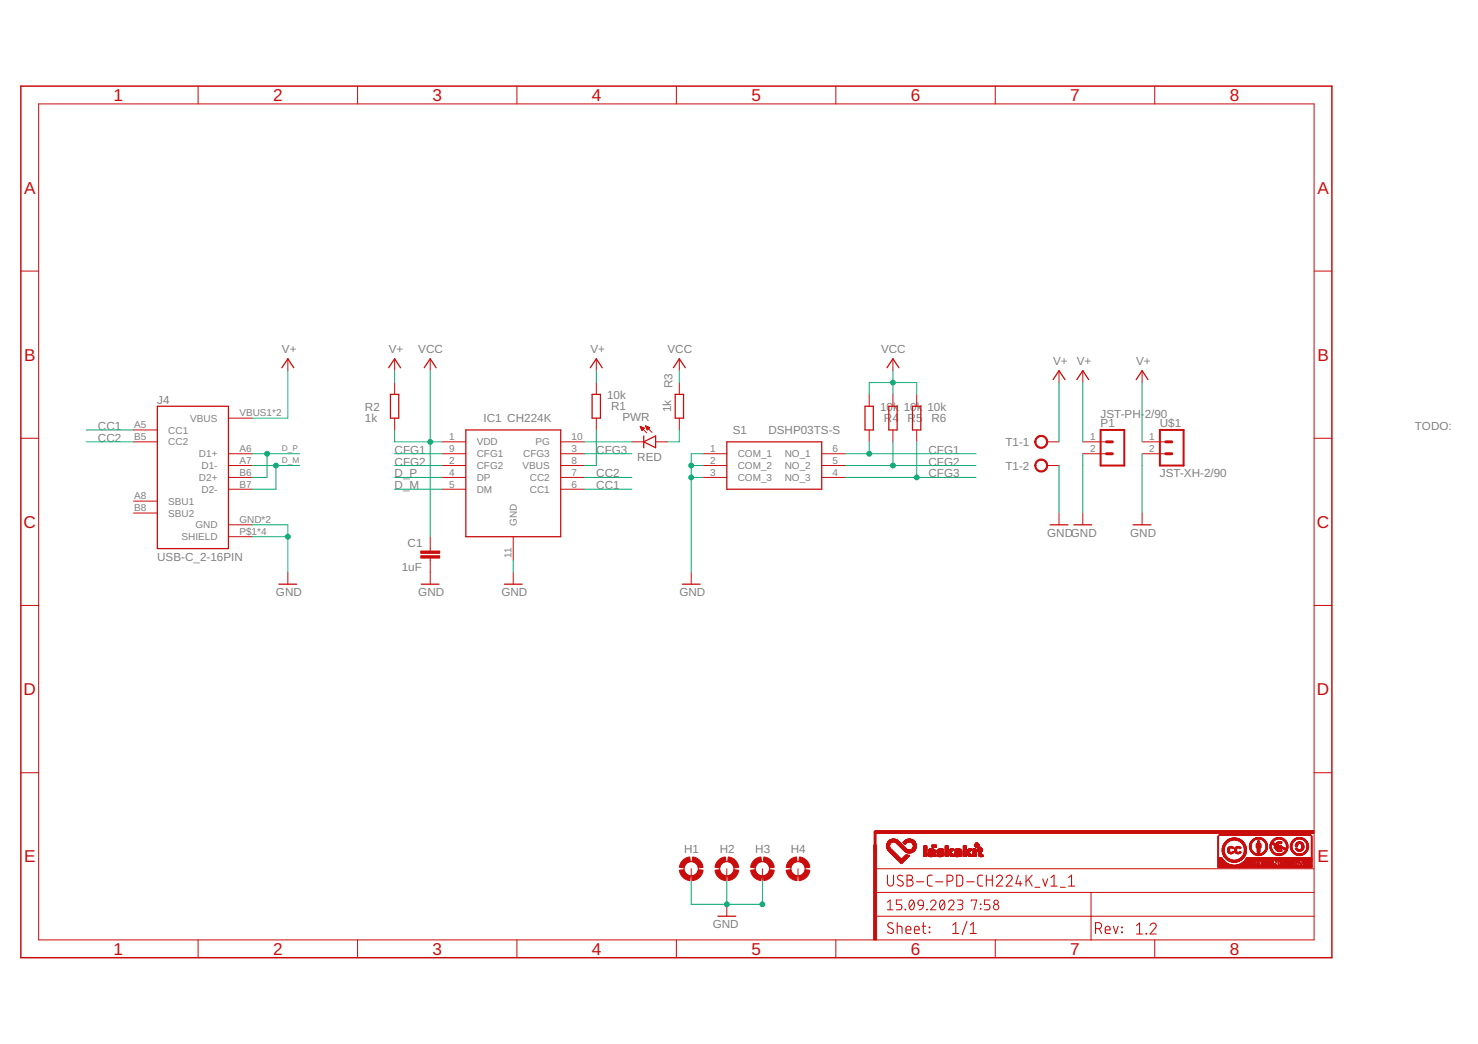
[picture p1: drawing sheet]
<svg xmlns="http://www.w3.org/2000/svg" width="297mm" height="210mm" viewBox="0 0 297 210" stroke-linecap="round" stroke-linejoin="round" font-family="sans-serif">
<defs><g id="words">
<g font-size="3.5" fill="#c90d0c">
<text x="22.8" y="20.3">1</text>
<text x="54.9" y="20.3">2</text>
<text x="86.9" y="20.3">3</text>
<text x="119" y="20.3">4</text>
<text x="151" y="20.3">5</text>
<text x="183" y="20.3">6</text>
<text x="215.1" y="20.3">7</text>
<text x="247.1" y="20.3">8</text>
<text x="4.8" y="38.9">A</text>
<text x="264.8" y="38.9">A</text>
<text x="4.8" y="72.5">B</text>
<text x="264.8" y="72.5">B</text>
<text x="4.7" y="106.2">C</text>
<text x="264.6" y="106.2">C</text>
<text x="4.7" y="139.8">D</text>
<text x="264.6" y="139.8">D</text>
<text x="4.8" y="173.4">E</text>
<text x="264.8" y="173.4">E</text>
<text x="22.8" y="192">1</text>
<text x="54.9" y="192">2</text>
<text x="86.9" y="192">3</text>
<text x="119" y="192">4</text>
<text x="151" y="192">5</text>
<text x="183" y="192">6</text>
<text x="215.1" y="192">7</text>
<text x="247.1" y="192">8</text>
</g>
<g font-size="2.3" fill="#808080">
<text x="56.7" y="71">V+</text>
<text x="78.1" y="71">V+</text>
<text x="84.1" y="71">VCC</text>
<text x="118.6" y="71">V+</text>
<text x="134.1" y="71">VCC</text>
<text x="177.1" y="71">VCC</text>
<text x="211.6" y="73.3">V+</text>
<text x="216.4" y="73.3">V+</text>
<text x="228.3" y="73.3">V+</text>
<text x="31.6" y="81.2">J4</text>
<text x="73.3" y="82.7">R2</text>
<text x="122" y="80.3">10k</text>
<text x="122.8" y="82.4">R1</text>
<text x="134.9" y="82.9" transform="rotate(-90 134.9 82.9)">1k</text>
<text x="135.1" y="78.1" transform="rotate(-90 135.1 78.1)">R3</text>
<text x="176.9" y="82.6">10k</text>
<text x="181.6" y="82.6">10k</text>
<text x="186.4" y="82.6">10k</text>
<text x="19.7" y="86.5">CC1</text>
<text x="19.7" y="88.8">CC2</text>
<text x="73.3" y="84.8">1k</text>
<text x="97.2" y="84.9">IC1 CH224K</text>
<text x="125.1" y="84.7">PWR</text>
<text x="147.3" y="87.3">S1</text>
<text x="154.4" y="87.3">DSHP03TS-S</text>
<text x="177.6" y="84.8">R</text>
<text x="179.3" y="84.8">4</text>
<text x="182.4" y="84.8">R5</text>
<text x="187.2" y="84.8">R6</text>
<text x="202.1" y="89.7">T1-1</text>
<text x="221.2" y="84.1">JST-PH-</text>
<text x="221.2" y="85.9">P1</text>
<text x="230.1" y="84.1">2/90</text>
<text x="233.1" y="85.9">U$1</text>
<text x="284.4" y="86.5">TODO:</text>
<text x="79.3" y="96">D_P</text>
<text x="79.3" y="93.6">CFG2</text>
<text x="79.3" y="91.2">CFG1</text>
<text x="119.8" y="96">CC2</text>
<text x="119.8" y="91.2">CFG3</text>
<text x="128.1" y="92.7">RED</text>
<text x="186.6" y="93.6">CFG2</text>
<text x="186.6" y="91.2">CFG1</text>
<text x="186.6" y="96">CFG3</text>
<text x="202.1" y="94.4">T1-2</text>
<text x="233.1" y="96">JST-XH-2/90</text>
<text x="79.3" y="98.4">D_M</text>
<text x="119.8" y="98.4">CC1</text>
<text x="210.5" y="107.9">GNDGND</text>
<text x="227.1" y="107.9">GND</text>
<text x="31.6" y="112.7">USB-C_2-16PIN</text>
<text x="81.9" y="109.9">C1</text>
<text x="55.5" y="119.8">GND</text>
<text x="80.7" y="114.7">1uF</text>
<text x="84.1" y="119.8">GND</text>
<text x="100.8" y="119.8">GND</text>
<text x="136.5" y="119.8">GND</text>
<text x="137.5" y="171.5">H1</text>
<text x="144.6" y="171.5">H2</text>
<text x="151.8" y="171.5">H3</text>
<text x="158.9" y="171.5">H4</text>
<text x="143.2" y="186.6">GND</text>
</g>
<g font-size="2" fill="#808080">
<text x="48.1" y="83.7">VBUS1*2</text>
<text x="27" y="86.1">A5</text>
<text x="27" y="88.5">B5</text>
<text x="33.8" y="87.2">CC1</text>
<text x="33.8" y="89.6">CC2</text>
<text x="38.2" y="84.8">VBUS</text>
<text x="90.3" y="88.5">1</text>
<text x="95.8" y="89.6">VDD</text>
<text x="107.6" y="89.6">PG</text>
<text x="114.9" y="88.5">10</text>
<text x="219.1" y="88.5">1</text>
<text x="231" y="88.5">1</text>
<text x="40" y="91.9">D1+</text>
<text x="40.5" y="94.3">D1-</text>
<text x="48.1" y="90.9">A6</text>
<text x="48.1" y="93.3">A7</text>
<text x="48.1" y="95.7">B6</text>
<text x="90.3" y="90.9">9</text>
<text x="90.3" y="93.3">2</text>
<text x="90.3" y="95.7">4</text>
<text x="95.8" y="91.9">CFG1</text>
<text x="95.8" y="94.3">CFG2</text>
<text x="105" y="94.3">VBUS</text>
<text x="105.1" y="91.9">CFG3</text>
<text x="114.9" y="90.9">3</text>
<text x="114.9" y="93.3">8</text>
<text x="114.9" y="95.7">7</text>
<text x="142.8" y="90.9">1</text>
<text x="142.8" y="93.3">2</text>
<text x="142.8" y="95.7">3</text>
<text x="148.3" y="91.9">COM_1</text>
<text x="148.3" y="94.3">COM_2</text>
<text x="157.7" y="94.3">NO_2</text>
<text x="157.7" y="91.9">NO_1</text>
<text x="167.3" y="95.7">4</text>
<text x="167.3" y="93.3">5</text>
<text x="167.3" y="90.9">6</text>
<text x="219.1" y="90.9">2</text>
<text x="231" y="90.9">2</text>
<text x="27" y="100.4">A8</text>
<text x="33.8" y="101.5">SBU1</text>
<text x="40" y="96.7">D2+</text>
<text x="40.5" y="99.1">D2-</text>
<text x="48.1" y="98">B7</text>
<text x="90.3" y="98">5</text>
<text x="95.8" y="96.7">DP</text>
<text x="95.8" y="99.1">DM</text>
<text x="106.5" y="96.7">CC2</text>
<text x="106.5" y="99.1">CC1</text>
<text x="114.9" y="98">6</text>
<text x="148.3" y="96.7">COM_3</text>
<text x="157.7" y="96.7">NO_3</text>
<text x="27" y="102.8">B8</text>
<text x="33.8" y="103.9">SBU2</text>
<text x="39.3" y="106.2">GND</text>
<text x="48.1" y="105.2">GND*2</text>
<text x="48.1" y="107.6">P$1*4</text>
<text x="103.9" y="105.7" transform="rotate(-90 103.9 105.7)">GND</text>
<text x="36.5" y="108.6">SHIELD</text>
<text x="102.8" y="112.2" transform="rotate(-90 102.8 112.2)">11</text>
</g>
<g font-size="1.7" fill="#808080">
<text x="56.7" y="90.6">D_P</text>
<text x="56.7" y="93">D_M</text>
</g>
</g></defs>
<g fill="none" stroke="#c90d0c" stroke-width=".25">
<path d="M56.6 73.9l1.2-1.8 1.2 1.8M78.1 73.9l1.2-1.8 1.2 1.8M78.5 79.3h1.6v4.8h-1.6zM85.3 73.9l1.2-1.8 1.2 1.8M118.6 73.9l1.2-1.8 1.2 1.8M119 79.3h1.7v4.8h-1.7zM135.3 73.9l1.2-1.8 1.2 1.8M135.7 79.3h1.7v4.8h-1.7zM178.3 73.9l1.2-1.8 1.2 1.8M211.6 76.3l1.2-1.8 1.2 1.8M216.4 76.3l1.2-1.8 1.2 1.8M228.3 76.3l1.2-1.8 1.2 1.8"/>
<path d="M31.6 81.7h14.3v28.6h-14.3zM93.6 86.4h19.1v21.5h-19.1zM129.4 88.8l2.4-1.1v2.3zM129.4 87.7v2.3M146.1 88.8h19v9.6h-19zM173.8 81.7h1.7v4.7h-1.7zM178.6 81.7h1.7v4.7h-1.7zM183.4 81.7h1.7v4.7h-1.7zM56 117.5h3.6M84.7 117.5h3.5M101.4 117.5h3.5M137.1 117.5h3.6"/>
<path d="M211.1 105.5h3.5M215.8 105.5h3.6M227.7 105.5h3.6M144.3 184.2h3.6"/>
</g>
<g fill="none" stroke="#c90d0c" stroke-width=".2">
<path d="M39.8 17.3v3.6M71.9 17.3v3.6M103.9 17.3v3.6M135.9 17.3v3.6M168 17.3v3.6M200 17.3v3.6M232.1 17.3v3.6M7.8 20.9h256.3v168.1h-256.3zM4.2 54.5h3.6M264.1 54.5h3.6M57.8 72.1v2.4M79.3 72.1v2.4"/>
<path d="M79.3 76.9v2.4M86.5 72.1v2.4M119.8 72.1v2.4M119.8 76.9v2.4M136.5 72.1v2.4M136.5 76.9v2.4M174.7 79.3v2.4M179.5 72.1v2.4M179.5 79.3v2.4M184.2 79.3v2.4M212.8 74.5v2.4M217.6 74.5v2.4"/>
<path d="M229.5 74.5v2.4M4.2 88.1h3.6M26.8 86.4h4.8M26.8 88.8h4.8M45.9 84.1h4.8M45.9 91.2h4.8M45.9 93.6h4.8M45.9 96h4.8M45.9 98.4h4.8M79.3 84.1v2.3M88.8 91.2h4.8M88.8 93.6h4.8"/>
<path d="M88.8 88.8h4.8M88.8 96h4.8M88.8 98.4h4.8M112.7 91.2h4.8M112.7 93.6h4.8M112.7 88.8h4.8M112.7 96h4.8M112.7 98.4h4.8M119.8 84.1v2.3M127 88.8h2.4M128.7 85.7l1.3 1.3M128.7 85.7l.8 .4-.5 .5"/>
<path d="M128.7 85.7l.3 .9M128.7 85.8h.1M128.7 85.9h.4M128.8 86h.5M128.8 86.1h.7M128.9 86.2h.4M128.9 86.3h.3M129 86.5h.1M129 86.6h.1M129.7 85.6l1.3 1.3M129.7 85.6l.9 .4-.5 .4zM129.8 85.7h.1"/>
<path d="M129.8 85.8h.3M129.9 85.9h.5M129.9 86h.6M130 86.1h.4M130 86.2h.3M130 86.3h.2M131.8 88.8h2.4M136.5 84.1v2.3M141.3 91.2h4.8M141.3 93.6h4.8M141.3 96h4.8M165.1 91.2h4.8"/>
<path d="M165.1 93.6h4.8M165.1 96h4.8M174.7 86.4v2.4M179.5 86.4v2.4M184.2 86.4v2.4M210.5 93.6h2.3M210.5 88.8h2.3M217.6 91.2h4.8M217.6 88.8h4.8M229.5 91.2h4.8M229.5 88.8h4.8M264.1 88.1h3.6"/>
<path d="M26.8 100.8h4.8M26.8 103.1h4.8M45.9 105.5h4.8M45.9 107.9h4.8M57.8 115.1v2.4M86.5 107.9v2.9M86.5 112.2v5.3M103.1 107.9v4.8M103.1 115.1v2.4M138.9 115.1v2.4M212.8 103.1v2.4M217.6 103.1v2.4"/>
<path d="M229.5 103.1v2.4M4.2 121.7h3.6M264.1 121.7h3.6M4.2 155.4h3.6M264.1 155.4h3.6M138.9 174.7v2.4M146.1 174.7v2.4M153.2 174.7v2.4M160.4 174.7v2.4M175.9 179.4h88.2M175.9 174.7h88.2M219.3 179.4v9.7"/>
<path d="M39.8 189v3.6M71.9 189v3.6M103.9 189v3.6M135.9 189v3.6M146.1 181.8v2.4M168 189v3.6M175.9 184.2h88.2M178.4 181.4l.5-.4v1.9M178.4 182.9h1.1M181.3 181h-1.2v.8h.7a.55 .55 0 0 1 .5 .6 .55 .55 0 0 1-.5 .5h-.7M181.9 182.8l.1 .1zM182.9 181.1l.2-.1a.81 .81 0 0 1 .7 1.2l-.1 .2a.48 .48 0 0 1-.5 .5 .48 .48 0 0 1-.4-.5l-.1-.7z"/>
<path d="M183.7 181.4l-.9 1.1M184.6 181.1l.3-.1 .6 .1 .1 1-1-.2-.1-.3zM185.6 182.1l-.3 .6-.6 .2M186.2 182.8l.2 .1zM187 181.4a.55 .55 0 0 1 .8-.4 .55 .55 0 0 1 .1 .8l-.9 1.1h1.1M189.1 181.1l.1-.1a.79 .79 0 0 1 .7 1.2 .56 .56 0 0 1-.5 .7 .56 .56 0 0 1-.6-.7v-.5zM189.8 181.4l-.9 1.1M190.6 181.4a.55 .55 0 0 1 .8-.4 .55 .55 0 0 1 .2 .8l-1 1.1h1.1M192.4 181h.7a.44 .44 0 0 1 .4 .4 .44 .44 0 0 1-.4 .4h-.5M193 181.8a.54 .54 0 0 1 .5 .6 .54 .54 0 0 1-.5 .5h-.6M195.2 181.2v-.2h1.1l-.6 1.9M197 181.8l.1 .1z"/>
<path d="M197 182.6l.1 .2zM198.9 181h-1.1v.8h.7a.55 .55 0 0 1 .5 .6 .55 .55 0 0 1-.5 .5h-.7M200 189v3.6M232.1 189v3.6"/>
<circle cx="138.9" cy="174.7" r="1.44"/>
<circle cx="146.1" cy="174.7" r="1.44"/>
<circle cx="153.2" cy="174.7" r="1.44"/>
<circle cx="160.4" cy="174.7" r="1.44"/>
<circle cx="200.2" cy="182.4" r=".55"/>
<circle cx="200.2" cy="181.4" r=".44"/>
</g>
<g fill="#c90d0c" stroke="#c90d0c" stroke-width=".2">
<path d="M137.1 173.1l.6-.5 .9-.3 .1 .9a1.5 1.5 0 0 0-1.2 1.3l-1-.1 .2-.6z" fill-rule="evenodd"/>
<path d="M136.5 175l1-.1 .4 .8 .8 .4-.1 1a2.39 2.39 0 0 1-2.1-2.1z" fill-rule="evenodd"/>
<path d="M139.1 176.1l.8-.4 .5-.8 .9 .1a2.38 2.38 0 0 1-2.1 2.1z" fill-rule="evenodd"/>
<path d="M139.2 172.3a2.33 2.33 0 0 1 2.1 2.1l-.9 .1-.5-.8-.8-.5z" fill-rule="evenodd"/>
<path d="M144.2 173.1l.6-.5 1-.3 .1 .9a1.5 1.5 0 0 0-1.3 1.3l-.9-.1 .1-.6z" fill-rule="evenodd"/>
<path d="M143.7 175l.9-.1 .5 .8 .8 .4-.1 1a2.39 2.39 0 0 1-2.1-2.1z" fill-rule="evenodd"/>
<path d="M146.2 176.1l.9-.4 .4-.8 1 .1a2.38 2.38 0 0 1-2.1 2.1z" fill-rule="evenodd"/>
<path d="M146.4 172.3a2.33 2.33 0 0 1 2.1 2.1l-1 .1-.2-.6a1.37 1.37 0 0 0-1.1-.7z" fill-rule="evenodd"/>
<path d="M208.3 87.9a1.31 1.31 0 0 1 2.1 .3 1.31 1.31 0 0 1-.8 1.9 1.31 1.31 0 0 1-1.7-1.3h.3a1.07 1.07 0 0 1 1.6-.9 1.07 1.07 0 0 1 .1 1.9 1.07 1.07 0 0 1-1.7-.7v-.3h-.3z" fill-rule="evenodd"/>
<path d="M208.3 92.7a1.31 1.31 0 0 1 2.1 .3 1.31 1.31 0 0 1-.8 1.9 1.31 1.31 0 0 1-1.7-1.3h.3a1.07 1.07 0 0 1 1.6-.9 1.07 1.07 0 0 1 .1 1.8 1.07 1.07 0 0 1-1.7-.6v-.3h-.3z" fill-rule="evenodd"/>
<path d="M151.7 172.8l.7-.4 .5-.1 .2 .9a1.5 1.5 0 0 0-1.3 1.3l-.9-.1 .3-1z" fill-rule="evenodd"/>
<path d="M150.9 175l.9-.1 .4 .8 .9 .4-.2 1a2.34 2.34 0 0 1-2-2.1z" fill-rule="evenodd"/>
<path d="M153.4 176.1l.8-.4 .5-.8 .9 .1a2.33 2.33 0 0 1-2.1 2.1z" fill-rule="evenodd"/>
<path d="M153.5 172.3a2.29 2.29 0 0 1 2.1 2.1l-.9 .1-.2-.6a1.37 1.37 0 0 0-1.1-.7z" fill-rule="evenodd"/>
<path d="M158.8 172.8l.7-.4 .6-.1 .1 .9-.8 .5-.5 .8-.9-.1 .3-1z" fill-rule="evenodd"/>
<path d="M158 175l.9-.1 .5 .8 .8 .4-.1 1a2.38 2.38 0 0 1-2.1-2.1z" fill-rule="evenodd"/>
<path d="M160.5 176.1l.9-.4 .4-.8 1 .1a2.33 2.33 0 0 1-2.1 2.1z" fill-rule="evenodd"/>
<path d="M160.7 172.3a2.33 2.33 0 0 1 2.1 2.1l-1 .1-.2-.6a1.37 1.37 0 0 0-1.1-.7z" fill-rule="evenodd"/>
</g>
<g fill="#c90d0c" stroke="#c90d0c" stroke-width=".2">
<path d="M175.6 169.9h.6v19.1h-.6z"/>
<path d="M175.9 167h88.2v.6h-88.2z"/>
<path d="M181.1 173.5l.1 .1z"/>
<path d="M181.1 173.5l.2 .1z"/>
<path d="M181.1 173.5h.2z"/>
<path d="M181 173.5h.3z"/>
<path d="M181 173.4l.3 .1z"/>
<path d="M180.9 173.4l.5 .1z"/>
<path d="M180.9 173.4h.5z"/>
<path d="M180.9 173.3l.6 .1z"/>
<path d="M180.8 173.3h.7z"/>
<path d="M180.8 173.2l.7 .1z"/>
<path d="M180.7 173.2l.9 .1z"/>
<path d="M180.7 173.2h.9z"/>
<path d="M180.7 173.1l1 .1z"/>
<path d="M180.7 173.1h1z"/>
<path d="M180.6 173.1h1.1z"/>
<path d="M180.6 173l1.2 .1z"/>
<path d="M180.5 173h1.3z"/>
<path d="M180.5 172.9l1.4 .1z"/>
<path d="M180.4 172.9h1.5z"/>
<path d="M180.4 172.8l1.5 .1z"/>
<path d="M180.3 172.8h1.7z"/>
<path d="M180.3 172.8h.9z"/>
<path d="M181.2 172.8h.8z"/>
<path d="M180.3 172.8h.8z"/>
<path d="M180.3 172.7l.8 .1z"/>
<path d="M181.2 172.7l.9 .1z"/>
<path d="M180.2 172.7h.9z"/>
<path d="M181.2 172.7h.9z"/>
<path d="M181.3 172.7h.8z"/>
<path d="M180.1 172.6l.9 .1z"/>
<path d="M181.3 172.6l.9 .1z"/>
<path d="M180.1 172.6h.9z"/>
<path d="M181.4 172.6h.8z"/>
<path d="M181.4 172.6h.9z"/>
<path d="M180 172.5l.9 .1z"/>
<path d="M181.5 172.5l.8 .1z"/>
<path d="M180 172.5h.9z"/>
<path d="M181.5 172.5h.8z"/>
<path d="M180 172.4l.8 .1z"/>
<path d="M181.5 172.4l.8 .1z"/>
<path d="M181.5 172.4l.9 .1z"/>
<path d="M179.9 172.4h.9z"/>
<path d="M181.5 172.4h.9z"/>
<path d="M181.6 172.4h.9z"/>
<path d="M179.9 172.3l.8 .1z"/>
<path d="M181.7 172.3l.8 .1z"/>
<path d="M179.8 172.3h.9z"/>
<path d="M181.7 172.3h.8z"/>
<path d="M179.8 172.3h.8z"/>
<path d="M181.7 172.3h.9z"/>
<path d="M179.8 172.2l.8 .1z"/>
<path d="M181.7 172.2l.9 .1z"/>
<path d="M179.7 172.2l.9 .1z"/>
<path d="M186.9 172.2l.4 .1z"/>
<path d="M188.7 172.2l.5 .1z"/>
<path d="M192.2 172.2l.4 .1z"/>
<path d="M197 172.2l.4 .1z"/>
<path d="M179.7 172.2h.9z"/>
<path d="M181.8 172.2h.8z"/>
<path d="M186.9 172.2h.4z"/>
<path d="M188.7 172.2h.5z"/>
<path d="M192.2 172.2h.4z"/>
<path d="M197 172.2h.4z"/>
<path d="M185.7 172.2h.6z"/>
<path d="M186.8 172.2h.6z"/>
<path d="M187.5 172.2h.5z"/>
<path d="M188.5 172.2h.8z"/>
<path d="M190 172.2h.6z"/>
<path d="M191.1 172.2h.6z"/>
<path d="M192 172.2h.7z"/>
<path d="M192.8 172.2h.5z"/>
<path d="M193.6 172.2h.6z"/>
<path d="M194.7 172.2h.7z"/>
<path d="M195.6 172.2h.6z"/>
<path d="M196.9 172.2h.6z"/>
<path d="M179.7 172.1l.9 .1z"/>
<path d="M181.9 172.1l.8 .1z"/>
<path d="M185.7 172.1l.6 .1z"/>
<path d="M186.7 172.1l1.3 .1z"/>
<path d="M188.4 172.1l1 .1z"/>
<path d="M190 172.1l.6 .1z"/>
<path d="M191 172.1l.7 .1z"/>
<path d="M192 172.1l.7 .1z"/>
<path d="M192.8 172.1l.5 .1z"/>
<path d="M193.6 172.1l.6 .1z"/>
<path d="M194.7 172.1l.7 .1z"/>
<path d="M195.6 172.1l.6 .1z"/>
<path d="M196.8 172.1l.8 .1z"/>
<path d="M179.6 172.1h.9z"/>
<path d="M181.9 172.1h.8z"/>
<path d="M185.7 172.1h.6z"/>
<path d="M186.6 172.1h1.4z"/>
<path d="M188.3 172.1h1.2z"/>
<path d="M190 172.1h.6z"/>
<path d="M191 172.1h.7z"/>
<path d="M191.9 172.1h.9z"/>
<path d="M192.8 172.1h.5z"/>
<path d="M193.6 172.1h.6z"/>
<path d="M194.6 172.1h.8z"/>
<path d="M195.6 172.1h.6z"/>
<path d="M196.7 172.1h.9z"/>
<path d="M179.6 172.1h.8z"/>
<path d="M181.9 172.1h.9z"/>
<path d="M188.3 172.1h1.3z"/>
<path d="M191.9 172.1h1.4z"/>
<path d="M194.6 172.1h.7z"/>
<path d="M179.6 172l.8 .1z"/>
<path d="M181.9 172l.9 .1z"/>
<path d="M185.7 172l.6 .1z"/>
<path d="M186.6 172l1.4 .1z"/>
<path d="M188.3 172l1.3 .1z"/>
<path d="M190 172l.6 .1z"/>
<path d="M191 172l.7 .1z"/>
<path d="M191.9 172l1.4 .1z"/>
<path d="M193.6 172l.6 .1z"/>
<path d="M194.6 172l.7 .1z"/>
<path d="M195.6 172l.6 .1z"/>
<path d="M196.7 172l.9 .1z"/>
<path d="M179.5 172l.9 .1z"/>
<path d="M191 172l.6 .1z"/>
<path d="M179.5 172h.9z"/>
<path d="M181.9 172h.9z"/>
<path d="M185.7 172h.6z"/>
<path d="M186.6 172h1.4z"/>
<path d="M188.3 172h1.4z"/>
<path d="M190 172h.6z"/>
<path d="M190.9 172h.7z"/>
<path d="M191.9 172h1.4z"/>
<path d="M193.6 172h.6z"/>
<path d="M194.6 172h.6z"/>
<path d="M195.6 172h.6z"/>
<path d="M196.7 172h.8z"/>
<path d="M182 172h.8z"/>
<path d="M191.8 172h1.5z"/>
<path d="M194.5 172h.7z"/>
<path d="M179.5 171.9l.8 .1z"/>
<path d="M182.1 171.9l.3 .1z"/>
<path d="M185.7 171.9l.6 .1z"/>
<path d="M186.6 171.9l1.4 .1z"/>
<path d="M188.3 171.9l1.4 .1z"/>
<path d="M190 171.9l.6 .1z"/>
<path d="M190.9 171.9l.7 .1z"/>
<path d="M191.8 171.9l1.5 .1z"/>
<path d="M193.6 171.9l.6 .1z"/>
<path d="M194.5 171.9l.7 .1z"/>
<path d="M195.6 171.9l.6 .1z"/>
<path d="M196.7 171.9l.8 .1z"/>
<path d="M186.5 171.9l1.6 .1z"/>
<path d="M190.8 171.9l.8 .1z"/>
<path d="M179.4 171.9h.9z"/>
<path d="M182.1 171.9h.1z"/>
<path d="M185.7 171.9h.6z"/>
<path d="M186.5 171.9h1.6z"/>
<path d="M188.3 171.9h1.4z"/>
<path d="M190 171.9h.6z"/>
<path d="M190.8 171.9h.7z"/>
<path d="M191.8 171.9h1.5z"/>
<path d="M193.6 171.9h.6z"/>
<path d="M194.5 171.9h.7z"/>
<path d="M195.6 171.9h.6z"/>
<path d="M196.7 171.9h.8z"/>
<path d="M179.3 171.8l.9 .1z"/>
<path d="M185.7 171.8l.6 .1z"/>
<path d="M186.5 171.8l.7 .1z"/>
<path d="M187.3 171.8l.7 .1z"/>
<path d="M188.3 171.8l1.4 .1z"/>
<path d="M190 171.8l.6 .1z"/>
<path d="M190.8 171.8l.7 .1z"/>
<path d="M191.8 171.8l.6 .1z"/>
<path d="M192.6 171.8l.7 .1z"/>
<path d="M193.6 171.8l.6 .1z"/>
<path d="M194.5 171.8l.7 .1z"/>
<path d="M195.6 171.8l.6 .1z"/>
<path d="M196.7 171.8l.8 .1z"/>
<path d="M186.5 171.8l.6 .1z"/>
<path d="M187.4 171.8l.7 .1z"/>
<path d="M188.3 171.8l.6 .1z"/>
<path d="M189 171.8l.7 .1z"/>
<path d="M192.7 171.8l.6 .1z"/>
<path d="M194.4 171.8l.7 .1z"/>
<path d="M196.6 171.8l.9 .1z"/>
<path d="M179.3 171.8h.9z"/>
<path d="M185.7 171.8h.6z"/>
<path d="M186.5 171.8h.6z"/>
<path d="M187.4 171.8h.7z"/>
<path d="M188.3 171.8h.6z"/>
<path d="M189 171.8h.7z"/>
<path d="M190 171.8h.6z"/>
<path d="M190.8 171.8h.7z"/>
<path d="M191.8 171.8h.6z"/>
<path d="M192.7 171.8h.6z"/>
<path d="M193.6 171.8h.6z"/>
<path d="M194.4 171.8h.7z"/>
<path d="M195.6 171.8h.6z"/>
<path d="M196.6 171.8h.9z"/>
<path d="M186.5 171.8h.5z"/>
<path d="M187.4 171.8h.6z"/>
<path d="M188.4 171.8h.3z"/>
<path d="M189.1 171.8h.6z"/>
<path d="M189.9 171.8h.7z"/>
<path d="M190.7 171.8h.8z"/>
<path d="M193.6 171.8h.7z"/>
<path d="M196.6 171.8h.7z"/>
<path d="M197.3 171.8h.2z"/>
<path d="M179.3 171.7l.8 .1z"/>
<path d="M185.7 171.7l.6 .1z"/>
<path d="M186.5 171.7l.5 .1z"/>
<path d="M187.5 171.7l.5 .1z"/>
<path d="M188.4 171.7l.2 .1z"/>
<path d="M189.2 171.7l.5 .1z"/>
<path d="M190 171.7l1.4 .1z"/>
<path d="M191.8 171.7l.6 .1z"/>
<path d="M192.7 171.7l.6 .1z"/>
<path d="M193.6 171.7l.7 .1z"/>
<path d="M194.4 171.7l.7 .1z"/>
<path d="M195.6 171.7l.6 .1z"/>
<path d="M196.6 171.7l.6 .1z"/>
<path d="M179.2 171.7h.9z"/>
<path d="M185.7 171.7h.6z"/>
<path d="M186.5 171.7h.5z"/>
<path d="M187.5 171.7h.5z"/>
<path d="M189.1 171.7h.6z"/>
<path d="M190 171.7h1.4z"/>
<path d="M191.8 171.7h.6z"/>
<path d="M192.7 171.7h.6z"/>
<path d="M193.6 171.7h1.4z"/>
<path d="M195.6 171.7h.6z"/>
<path d="M196.6 171.7h.5z"/>
<path d="M179.2 171.7h.8z"/>
<path d="M186.5 171.7h.6z"/>
<path d="M188.9 171.7h.8z"/>
<path d="M179.2 171.6l.8 .1z"/>
<path d="M185.7 171.6l.6 .1z"/>
<path d="M186.5 171.6l.6 .1z"/>
<path d="M187.5 171.6l.5 .1z"/>
<path d="M188.9 171.6l.8 .1z"/>
<path d="M190 171.6l1.4 .1z"/>
<path d="M191.8 171.6l.6 .1z"/>
<path d="M192.7 171.6l.6 .1z"/>
<path d="M193.6 171.6l1.4 .1z"/>
<path d="M195.6 171.6l.6 .1z"/>
<path d="M196.6 171.6l.5 .1z"/>
<path d="M179.1 171.6l.9 .1z"/>
<path d="M186.5 171.6l.7 .1z"/>
<path d="M188.7 171.6l1 .1z"/>
<path d="M189.9 171.6l1.4 .1z"/>
<path d="M191.8 171.6l.7 .1z"/>
<path d="M179.1 171.6h.9z"/>
<path d="M185.7 171.6h.6z"/>
<path d="M186.5 171.6h.7z"/>
<path d="M187.5 171.6h.5z"/>
<path d="M188.7 171.6h1z"/>
<path d="M190 171.6h1.3z"/>
<path d="M191.8 171.6h.7z"/>
<path d="M192.7 171.6h.6z"/>
<path d="M193.6 171.6h1.4z"/>
<path d="M195.6 171.6h.6z"/>
<path d="M196.6 171.6h.5z"/>
<path d="M186.5 171.6h1.5z"/>
<path d="M188.6 171.6h1.1z"/>
<path d="M191.8 171.6h1.5z"/>
<path d="M179.1 171.6h.8z"/>
<path d="M186.6 171.6h1.4z"/>
<path d="M188.5 171.6h1.2z"/>
<path d="M189.9 171.6h1.4z"/>
<path d="M193.6 171.6h1.3z"/>
<path d="M179.1 171.5l.8 .1z"/>
<path d="M185.7 171.5l.6 .1z"/>
<path d="M186.6 171.5l1.4 .1z"/>
<path d="M188.5 171.5l1.2 .1z"/>
<path d="M189.9 171.5l1.4 .1z"/>
<path d="M191.8 171.5l1.5 .1z"/>
<path d="M193.6 171.5l1.3 .1z"/>
<path d="M195.6 171.5l.6 .1z"/>
<path d="M196.6 171.5l.5 .1z"/>
<path d="M179 171.5h.9z"/>
<path d="M185.7 171.5h.6z"/>
<path d="M186.6 171.5h1.4z"/>
<path d="M188.4 171.5h1.3z"/>
<path d="M189.9 171.5h1.3z"/>
<path d="M191.9 171.5h1.4z"/>
<path d="M193.6 171.5h1.3z"/>
<path d="M195.6 171.5h.6z"/>
<path d="M196.6 171.5h.5z"/>
<path d="M182.6 171.5h.3z"/>
<path d="M179 171.4l.9 .1z"/>
<path d="M182.6 171.4l.3 .1z"/>
<path d="M185.7 171.4l.6 .1z"/>
<path d="M186.6 171.4l1.4 .1z"/>
<path d="M188.4 171.4l1.3 .1z"/>
<path d="M189.9 171.4l1.3 .1z"/>
<path d="M191.9 171.4l1.4 .1z"/>
<path d="M193.6 171.4l1.3 .1z"/>
<path d="M195.6 171.4l.6 .1z"/>
<path d="M196.6 171.4l.5 .1z"/>
<path d="M178.9 171.4l.9 .1z"/>
<path d="M182.3 171.4l.9 .1z"/>
<path d="M188.4 171.4l1.2 .1z"/>
<path d="M190 171.4l1.2 .1z"/>
<path d="M193.6 171.4l1.2 .1z"/>
<path d="M178.9 171.4h.9z"/>
<path d="M182.2 171.4h1.1z"/>
<path d="M185.7 171.4h.6z"/>
<path d="M186.7 171.4h1.4z"/>
<path d="M188.4 171.4h1.2z"/>
<path d="M190 171.4h1.2z"/>
<path d="M191.9 171.4h1.4z"/>
<path d="M193.6 171.4h1.2z"/>
<path d="M195.6 171.4h.6z"/>
<path d="M196.6 171.4h.5z"/>
<path d="M178.9 171.4h.8z"/>
<path d="M186.7 171.4h1.3z"/>
<path d="M188.3 171.4h1.2z"/>
<path d="M189.9 171.4h1.2z"/>
<path d="M192 171.4h1.3z"/>
<path d="M178.9 171.3l.8 .1z"/>
<path d="M182.2 171.3l1.1 .1z"/>
<path d="M185.7 171.3l.6 .1z"/>
<path d="M186.9 171.3l1.1 .1z"/>
<path d="M188.3 171.3l1.2 .1z"/>
<path d="M190 171.3l1.1 .1z"/>
<path d="M192.1 171.3l1.2 .1z"/>
<path d="M193.6 171.3l1.1 .1z"/>
<path d="M195.6 171.3l.6 .1z"/>
<path d="M196.6 171.3l.5 .1z"/>
<path d="M178.8 171.3h.9z"/>
<path d="M182.1 171.3h1.3z"/>
<path d="M185.7 171.3h.6z"/>
<path d="M186.9 171.3h1.1z"/>
<path d="M188.3 171.3h1.2z"/>
<path d="M189.9 171.3h1.2z"/>
<path d="M192.1 171.3h1.2z"/>
<path d="M193.6 171.3h1.2z"/>
<path d="M195.6 171.3h.6z"/>
<path d="M196.6 171.3h.5z"/>
<path d="M178.8 171.3h.8z"/>
<path d="M182.1 171.3h1.4z"/>
<path d="M187.5 171.3h.5z"/>
<path d="M188.3 171.3h1z"/>
<path d="M190 171.3h1.2z"/>
<path d="M192.7 171.3h.6z"/>
<path d="M178.8 171.2l.8 .1z"/>
<path d="M182 171.2l1.5 .1z"/>
<path d="M185.7 171.2l.6 .1z"/>
<path d="M187.5 171.2l.5 .1z"/>
<path d="M188.3 171.2l.9 .1z"/>
<path d="M190 171.2l1.2 .1z"/>
<path d="M192.7 171.2l.6 .1z"/>
<path d="M193.6 171.2l1.2 .1z"/>
<path d="M195.6 171.2l.6 .1z"/>
<path d="M196.6 171.2l.5 .1z"/>
<path d="M178.7 171.2l.9 .1z"/>
<path d="M181.9 171.2l1.7 .1z"/>
<path d="M187.4 171.2l.6 .1z"/>
<path d="M188.3 171.2l.7 .1z"/>
<path d="M189.9 171.2l1.3 .1z"/>
<path d="M192 171.2l.1 .1z"/>
<path d="M193.6 171.2l1.3 .1z"/>
<path d="M178.7 171.2h.9z"/>
<path d="M181.9 171.2h1.7z"/>
<path d="M185.7 171.2h.6z"/>
<path d="M187.4 171.2h.6z"/>
<path d="M188.3 171.2h.7z"/>
<path d="M189.9 171.2h1.3z"/>
<path d="M192 171.2h.1z"/>
<path d="M192.7 171.2h.6z"/>
<path d="M193.6 171.2h1.3z"/>
<path d="M195.6 171.2h.6z"/>
<path d="M196.6 171.2h.5z"/>
<path d="M186.7 171.2h.2z"/>
<path d="M188.3 171.2h.6z"/>
<path d="M189.9 171.2h1.4z"/>
<path d="M192 171.2h.2z"/>
<path d="M178.6 171.2h.9z"/>
<path d="M181.8 171.2h1.9z"/>
<path d="M188.3 171.2h.5z"/>
<path d="M189.4 171.2h.1z"/>
<path d="M190 171.2h.6z"/>
<path d="M190.6 171.2h.7z"/>
<path d="M191.9 171.2h.3z"/>
<path d="M193.6 171.2h.6z"/>
<path d="M194.2 171.2h.7z"/>
<path d="M178.6 171.1l.9 .1z"/>
<path d="M181.8 171.1l1.9 .1z"/>
<path d="M185.7 171.1l.6 .1z"/>
<path d="M186.7 171.1l.2 .1z"/>
<path d="M187.4 171.1l.6 .1z"/>
<path d="M188.3 171.1l.5 .1z"/>
<path d="M189.4 171.1l.1 .1z"/>
<path d="M190 171.1l.6 .1z"/>
<path d="M190.6 171.1l.7 .1z"/>
<path d="M191.9 171.1l.3 .1z"/>
<path d="M192.7 171.1l.6 .1z"/>
<path d="M193.6 171.1l.6 .1z"/>
<path d="M194.2 171.1l.7 .1z"/>
<path d="M195.6 171.1l.6 .1z"/>
<path d="M196.6 171.1l.5 .1z"/>
<path d="M178.6 171.1h.9z"/>
<path d="M181.8 171.1h1.9z"/>
<path d="M185.7 171.1h.6z"/>
<path d="M186.6 171.1h1.4z"/>
<path d="M188.3 171.1h.6z"/>
<path d="M189.3 171.1h.2z"/>
<path d="M190 171.1h.6z"/>
<path d="M190.6 171.1h.7z"/>
<path d="M191.9 171.1h1.4z"/>
<path d="M193.6 171.1h.6z"/>
<path d="M194.3 171.1h.7z"/>
<path d="M195.6 171.1h.6z"/>
<path d="M196.4 171.1h1.1z"/>
<path d="M192 171.1h1.3z"/>
<path d="M178.6 171l.9 .1z"/>
<path d="M181.7 171l2.1 .1z"/>
<path d="M185.7 171l.6 .1z"/>
<path d="M186.6 171l1.4 .1z"/>
<path d="M188.3 171l1.3 .1z"/>
<path d="M190 171l.6 .1z"/>
<path d="M190.6 171l.8 .1z"/>
<path d="M191.9 171l1.4 .1z"/>
<path d="M193.6 171l.6 .1z"/>
<path d="M194.3 171l.7 .1z"/>
<path d="M195.6 171l.6 .1z"/>
<path d="M196.4 171l1.1 .1z"/>
<path d="M178.5 171l.9 .1z"/>
<path d="M190.7 171l.7 .1z"/>
<path d="M194.3 171l.8 .1z"/>
<path d="M178.5 171h.9z"/>
<path d="M181.7 171h2.1z"/>
<path d="M185.7 171h.6z"/>
<path d="M186.6 171h1.4z"/>
<path d="M188.3 171h1.3z"/>
<path d="M190 171h.6z"/>
<path d="M190.7 171h.7z"/>
<path d="M191.9 171h1.4z"/>
<path d="M193.6 171h.6z"/>
<path d="M194.3 171h.8z"/>
<path d="M195.6 171h.6z"/>
<path d="M196.4 171h1.1z"/>
<path d="M190.7 171h.8z"/>
<path d="M194.4 171h.7z"/>
<path d="M178.5 171h.8z"/>
<path d="M181.6 171h2.3z"/>
<path d="M188.4 171h1.2z"/>
<path d="M190.8 171h.7z"/>
<path d="M191.9 171h1.3z"/>
<path d="M178.5 170.9l.8 .1z"/>
<path d="M181.6 170.9l2.3 .1z"/>
<path d="M185.7 170.9l.6 .1z"/>
<path d="M186.6 170.9l1.4 .1z"/>
<path d="M188.4 170.9l1.2 .1z"/>
<path d="M190 170.9l.6 .1z"/>
<path d="M190.8 170.9l.7 .1z"/>
<path d="M191.9 170.9l1.3 .1z"/>
<path d="M193.6 170.9l.6 .1z"/>
<path d="M194.4 170.9l.7 .1z"/>
<path d="M195.6 170.9l.6 .1z"/>
<path d="M196.4 170.9l1.1 .1z"/>
<path d="M178.5 170.9h.8z"/>
<path d="M181.6 170.9h2.3z"/>
<path d="M185.7 170.9h.6z"/>
<path d="M186.6 170.9h1.3z"/>
<path d="M188.4 170.9h1.2z"/>
<path d="M190 170.9h.6z"/>
<path d="M190.8 170.9h.7z"/>
<path d="M191.9 170.9h1.3z"/>
<path d="M193.6 170.9h.6z"/>
<path d="M194.5 170.9h.7z"/>
<path d="M195.6 170.9h.6z"/>
<path d="M196.4 170.9h1.1z"/>
<path d="M178.4 170.9h.9z"/>
<path d="M181.5 170.9h1.1z"/>
<path d="M182.9 170.9h1z"/>
<path d="M188.4 170.9h1.3z"/>
<path d="M190.8 170.9h.8z"/>
<path d="M178.4 170.8l.8 .1z"/>
<path d="M181.5 170.8l.9 .1z"/>
<path d="M183.1 170.8l.9 .1z"/>
<path d="M185.7 170.8l.6 .1z"/>
<path d="M186.6 170.8l1.2 .1z"/>
<path d="M188.4 170.8l1.3 .1z"/>
<path d="M190 170.8l.6 .1z"/>
<path d="M190.9 170.8l.7 .1z"/>
<path d="M191.8 170.8l1.3 .1z"/>
<path d="M193.6 170.8l.6 .1z"/>
<path d="M194.5 170.8l.7 .1z"/>
<path d="M195.6 170.8l.6 .1z"/>
<path d="M196.4 170.8l1.1 .1z"/>
<path d="M188.5 170.8l1.2 .1z"/>
<path d="M194.6 170.8l.7 .1z"/>
<path d="M178.4 170.8h.8z"/>
<path d="M181.5 170.8h.9z"/>
<path d="M183.1 170.8h.9z"/>
<path d="M185.7 170.8h.6z"/>
<path d="M186.6 170.8h1.2z"/>
<path d="M188.5 170.8h1.2z"/>
<path d="M190 170.8h.6z"/>
<path d="M190.9 170.8h.7z"/>
<path d="M191.8 170.8h1.3z"/>
<path d="M193.6 170.8h.6z"/>
<path d="M194.6 170.8h.7z"/>
<path d="M195.6 170.8h.6z"/>
<path d="M196.4 170.8h1.1z"/>
<path d="M178.3 170.8h.8z"/>
<path d="M181.4 170.8h.9z"/>
<path d="M183.2 170.8h.8z"/>
<path d="M186.6 170.8h1.1z"/>
<path d="M191 170.8h.7z"/>
<path d="M192 170.8h1.1z"/>
<path d="M178.4 170.7l.7 .1z"/>
<path d="M181.4 170.7l.9 .1z"/>
<path d="M183.2 170.7l.8 .1z"/>
<path d="M185.7 170.7l.6 .1z"/>
<path d="M186.8 170.7l.9 .1z"/>
<path d="M188.6 170.7l.9 .1z"/>
<path d="M190 170.7l.6 .1z"/>
<path d="M191 170.7l.7 .1z"/>
<path d="M192 170.7l1 .1z"/>
<path d="M193.6 170.7l.6 .1z"/>
<path d="M194.6 170.7l.7 .1z"/>
<path d="M195.6 170.7l.6 .1z"/>
<path d="M196.4 170.7l1.1 .1z"/>
<path d="M178.3 170.7l.8 .1z"/>
<path d="M178.3 170.7h.7z"/>
<path d="M181.4 170.7h.8z"/>
<path d="M183.3 170.7h.7z"/>
<path d="M185.7 170.7h.6z"/>
<path d="M186.9 170.7h.7z"/>
<path d="M188.7 170.7h.7z"/>
<path d="M190 170.7h.6z"/>
<path d="M191 170.7h.7z"/>
<path d="M192.2 170.7h.6z"/>
<path d="M193.6 170.7h.6z"/>
<path d="M194.7 170.7h.6z"/>
<path d="M195.6 170.7h.5z"/>
<path d="M196.5 170.7h1z"/>
<path d="M178.3 170.6l.7 .1z"/>
<path d="M181.3 170.6l.9 .1z"/>
<path d="M183.3 170.6l.7 .1z"/>
<path d="M185.7 170.6l.6 .1z"/>
<path d="M190 170.6l.6 .1z"/>
<path d="M193.6 170.6l.6 .1z"/>
<path d="M196.6 170.6l.5 .1z"/>
<path d="M181.3 170.6l.8 .1z"/>
<path d="M183.4 170.6l.6 .1z"/>
<path d="M178.3 170.6h.7z"/>
<path d="M181.3 170.6h.8z"/>
<path d="M183.4 170.6h.6z"/>
<path d="M185.7 170.6h.6z"/>
<path d="M190 170.6h.6z"/>
<path d="M193.6 170.6h.6z"/>
<path d="M196.6 170.6h.5z"/>
<path d="M178.3 170.6h.6z"/>
<path d="M181.2 170.6h.9z"/>
<path d="M183.4 170.6h.7z"/>
<path d="M178.2 170.5l.7 .1z"/>
<path d="M181.2 170.5l.9 .1z"/>
<path d="M183.4 170.5l.7 .1z"/>
<path d="M185.7 170.5l.6 .1z"/>
<path d="M190 170.5l.6 .1z"/>
<path d="M193.6 170.5l.6 .1z"/>
<path d="M196.6 170.5l.5 .1z"/>
<path d="M178.2 170.5h.7z"/>
<path d="M181.2 170.5h.9z"/>
<path d="M183.4 170.5h.7z"/>
<path d="M185.7 170.5h.6z"/>
<path d="M190 170.5h.6z"/>
<path d="M193.6 170.5h.6z"/>
<path d="M196.6 170.5h.5z"/>
<path d="M181.1 170.5h.9z"/>
<path d="M183.5 170.5h.6z"/>
<path d="M178.2 170.4l.6 .1z"/>
<path d="M181.1 170.4l.8 .1z"/>
<path d="M183.5 170.4l.6 .1z"/>
<path d="M185.7 170.4l.6 .1z"/>
<path d="M190 170.4l.6 .1z"/>
<path d="M193.6 170.4l.6 .1z"/>
<path d="M196.6 170.4l.5 .1z"/>
<path d="M178.2 170.4h.6z"/>
<path d="M181 170.4h.9z"/>
<path d="M183.5 170.4h.6z"/>
<path d="M185.7 170.4h.6z"/>
<path d="M190 170.4h.6z"/>
<path d="M193.6 170.4h.6z"/>
<path d="M196.1 170.4h.4z"/>
<path d="M196.6 170.4h.5z"/>
<path d="M178.2 170.3l.6 .1z"/>
<path d="M181 170.3l.9 .1z"/>
<path d="M183.5 170.3l.6 .1z"/>
<path d="M185.7 170.3l.6 .1z"/>
<path d="M190 170.3l.6 .1z"/>
<path d="M193.6 170.3l.6 .1z"/>
<path d="M196.1 170.3l.4 .1z"/>
<path d="M196.6 170.3l.5 .1z"/>
<path d="M178.2 170.3h.6z"/>
<path d="M181 170.3h.9z"/>
<path d="M183.5 170.3h.6z"/>
<path d="M185.7 170.3h.6z"/>
<path d="M190 170.3h.6z"/>
<path d="M193.6 170.3h.6z"/>
<path d="M196.1 170.3h.4z"/>
<path d="M181 170.3h.8z"/>
<path d="M187.3 170.3h.9z"/>
<path d="M178.2 170.2l.6 .1z"/>
<path d="M180.9 170.2l.9 .1z"/>
<path d="M183.6 170.2l.5 .1z"/>
<path d="M185.7 170.2l.6 .1z"/>
<path d="M187.3 170.2l.9 .1z"/>
<path d="M190 170.2l.6 .1z"/>
<path d="M193.6 170.2l.6 .1z"/>
<path d="M196.1 170.2l.4 .1z"/>
<path d="M180.9 170.2l.8 .1z"/>
<path d="M178.2 170.2h.6z"/>
<path d="M180.8 170.2h.9z"/>
<path d="M183.6 170.2h.5z"/>
<path d="M185.7 170.2h.6z"/>
<path d="M187.3 170.2h.9z"/>
<path d="M190 170.2h.6z"/>
<path d="M193.6 170.2h.6z"/>
<path d="M196.1 170.2h.4z"/>
<path d="M178.2 170.1l.6 .1z"/>
<path d="M180.8 170.1l.9 .1z"/>
<path d="M183.6 170.1l.5 .1z"/>
<path d="M185.7 170.1l.6 .1z"/>
<path d="M187.3 170.1l.9 .1z"/>
<path d="M190 170.1l.6 .1z"/>
<path d="M193.6 170.1l.6 .1z"/>
<path d="M196.1 170.1l.4 .1z"/>
<path d="M183.6 170.1l.6 .1z"/>
<path d="M195.8 170.1l1 .1z"/>
<path d="M178.2 170.1h.6z"/>
<path d="M180.8 170.1h.8z"/>
<path d="M183.6 170.1h.6z"/>
<path d="M185.7 170.1h.6z"/>
<path d="M187.3 170.1h.9z"/>
<path d="M190 170.1h.6z"/>
<path d="M193.6 170.1h.6z"/>
<path d="M195.8 170.1h1z"/>
<path d="M180.7 170.1h.9z"/>
<path d="M178.2 170l.6 .1z"/>
<path d="M180.7 170l.8 .1z"/>
<path d="M183.6 170l.6 .1z"/>
<path d="M187.3 170l.9 .1z"/>
<path d="M195.8 170l1 .1z"/>
<path d="M178.2 170h.6z"/>
<path d="M180.7 170h.8z"/>
<path d="M183.6 170h.6z"/>
<path d="M187.3 170h.9z"/>
<path d="M195.8 170h1z"/>
<path d="M180.6 170h.9z"/>
<path d="M183.6 170h.5z"/>
<path d="M178.2 169.9l.6 .1z"/>
<path d="M180.6 169.9l.9 .1z"/>
<path d="M183.6 169.9l.5 .1z"/>
<path d="M187.3 169.9l.9 .1z"/>
<path d="M195.8 169.9l1 .1z"/>
<path d="M178.2 169.9h.6z"/>
<path d="M180.6 169.9h.8z"/>
<path d="M183.5 169.9h.6z"/>
<path d="M187.3 169.9h.9z"/>
<path d="M195.8 169.9h1z"/>
<path d="M180.5 169.9h.9z"/>
<path d="M178.2 169.8l.6 .1z"/>
<path d="M180.5 169.8l.8 .1z"/>
<path d="M183.5 169.8l.6 .1z"/>
<path d="M195.8 169.8l1 .1z"/>
<path d="M178.2 169.8h.6z"/>
<path d="M180.5 169.8h.8z"/>
<path d="M183.5 169.8h.6z"/>
<path d="M195.8 169.8h1z"/>
<path d="M180.4 169.8h.9z"/>
<path d="M178.2 169.7l.6 .1z"/>
<path d="M180.4 169.7l.9 .1z"/>
<path d="M183.5 169.7l.6 .1z"/>
<path d="M195.8 169.7l1 .1z"/>
<path d="M178.2 169.7l.7 .1z"/>
<path d="M180.4 169.7l.8 .1z"/>
<path d="M181.8 169.7l.1 .1z"/>
<path d="M196.1 169.7l.4 .1z"/>
<path d="M178.2 169.7h.7z"/>
<path d="M180.3 169.7h.9z"/>
<path d="M181.8 169.7h.2z"/>
<path d="M183.5 169.7h.6z"/>
<path d="M196.1 169.7h.4z"/>
<path d="M180.3 169.7h.8z"/>
<path d="M183.4 169.7h.7z"/>
<path d="M178.3 169.6l.6 .1z"/>
<path d="M180.3 169.6l.8 .1z"/>
<path d="M181.8 169.6l.2 .1z"/>
<path d="M183.4 169.6l.7 .1z"/>
<path d="M196.1 169.6l.4 .1z"/>
<path d="M178.3 169.6h.6z"/>
<path d="M180.3 169.6h.8z"/>
<path d="M181.7 169.6h.3z"/>
<path d="M183.4 169.6h.7z"/>
<path d="M196.1 169.6h.4z"/>
<path d="M180.2 169.6h.9z"/>
<path d="M181.7 169.6h.4z"/>
<path d="M178.3 169.5l.6 .1z"/>
<path d="M180.2 169.5l.9 .1z"/>
<path d="M181.7 169.5l.4 .1z"/>
<path d="M183.4 169.5l.7 .1z"/>
<path d="M196.1 169.5l.4 .1z"/>
<path d="M178.3 169.5l.7 .1z"/>
<path d="M183.4 169.5l.6 .1z"/>
<path d="M178.3 169.5h.7z"/>
<path d="M180.1 169.5h.9z"/>
<path d="M181.6 169.5h.6z"/>
<path d="M183.3 169.5h.7z"/>
<path d="M196.1 169.5h.4z"/>
<path d="M178.4 169.4l.7 .1z"/>
<path d="M180.1 169.4l.9 .1z"/>
<path d="M181.5 169.4l.7 .1z"/>
<path d="M183.2 169.4l.8 .1z"/>
<path d="M178.4 169.4h.7z"/>
<path d="M180.1 169.4h.9z"/>
<path d="M181.5 169.4h.7z"/>
<path d="M183.2 169.4h.8z"/>
<path d="M178.4 169.4h.8z"/>
<path d="M180 169.4h.9z"/>
<path d="M181.5 169.4h.8z"/>
<path d="M180 169.4h.8z"/>
<path d="M178.4 169.3l.8 .1z"/>
<path d="M180 169.3l.8 .1z"/>
<path d="M181.5 169.3l.9 .1z"/>
<path d="M183.1 169.3l.8 .1z"/>
<path d="M178.4 169.3l1 .1z"/>
<path d="M179.9 169.3l.9 .1z"/>
<path d="M181.5 169.3l1 .1z"/>
<path d="M183 169.3l.9 .1z"/>
<path d="M178.4 169.3h1z"/>
<path d="M179.9 169.3h.9z"/>
<path d="M181.5 169.3h1z"/>
<path d="M183 169.3h.9z"/>
<path d="M179.8 169.3h1z"/>
<path d="M181.5 169.3h1.1z"/>
<path d="M182.9 169.3h1z"/>
<path d="M178.5 169.2l2.2 .1z"/>
<path d="M181.6 169.2l2.3 .1z"/>
<path d="M178.5 169.2h2.2z"/>
<path d="M181.6 169.2h2.3z"/>
<path d="M181.7 169.2h2.2z"/>
<path d="M181.7 169.2h2.1z"/>
<path d="M178.5 169.1l2.2 .1z"/>
<path d="M181.7 169.1l2.1 .1z"/>
<path d="M178.5 169.1l2.1 .1z"/>
<path d="M178.6 169.1h2z"/>
<path d="M181.7 169.1h2.1z"/>
<path d="M178.7 169l1.8 .1z"/>
<path d="M181.8 169l1.9 .1z"/>
<path d="M181.9 169l1.8 .1z"/>
<path d="M178.7 169h1.8z"/>
<path d="M181.9 169h1.8z"/>
<path d="M178.7 169h1.7z"/>
<path d="M181.9 169h1.7z"/>
<path d="M178.8 168.9l1.6 .1z"/>
<path d="M181.9 168.9l1.7 .1z"/>
<path d="M182 168.9l1.6 .1z"/>
<path d="M178.8 168.9h1.6z"/>
<path d="M182 168.9h1.6z"/>
<path d="M178.9 168.8l1.4 .1z"/>
<path d="M182.1 168.8l1.4 .1z"/>
<path d="M178.9 168.8l1.3 .1z"/>
<path d="M182.1 168.8l1.3 .1z"/>
<path d="M178.9 168.8h1.3z"/>
<path d="M182.1 168.8h1.3z"/>
<path d="M179 168.8h1.1z"/>
<path d="M182.2 168.8h1.1z"/>
<path d="M179.1 168.8h.9z"/>
<path d="M182.3 168.8h.9z"/>
<path d="M179.1 168.7l.9 .1z"/>
<path d="M182.3 168.7l.9 .1z"/>
<path d="M179.3 168.7l.6 .1z"/>
<path d="M182.4 168.7l.7 .1z"/>
<path d="M179.3 168.7h.6z"/>
<path d="M182.4 168.7h.7z"/>
<path d="M244.8 174.4l18.9 .1z"/>
<path d="M244.8 174.4h18.9z"/>
<path d="M244.8 174.3h18.9z"/>
<path d="M244.8 174.2l18.9 .1z"/>
<path d="M244.8 174.2h18.9z"/>
<path d="M244.8 174.1l18.9 .1z"/>
<path d="M244.8 174.1h18.9z"/>
<path d="M244.8 174l7.1 .1z"/>
<path d="M252.6 174l.6 .1z"/>
<path d="M253.4 174l2.5 .1z"/>
<path d="M256.2 174l.4 .1z"/>
<path d="M256.9 174l.4 .1z"/>
<path d="M257.7 174l2.6 .1z"/>
<path d="M260.7 174l.2 .1z"/>
<path d="M261.2 174l.5 .1z"/>
<path d="M262 174l1.7 .1z"/>
<path d="M244.8 174h7.1z"/>
<path d="M252.7 174h.5z"/>
<path d="M253.4 174h2.5z"/>
<path d="M256.2 174h.4z"/>
<path d="M256.9 174h.3z"/>
<path d="M257.8 174h2.4z"/>
<path d="M261.2 174h.5z"/>
<path d="M262 174h1.7z"/>
<path d="M244.8 173.9l7.1 .1z"/>
<path d="M252.8 173.9l.4 .1z"/>
<path d="M253.4 173.9l2.5 .1z"/>
<path d="M256.2 173.9l.4 .1z"/>
<path d="M256.9 173.9l.3 .1z"/>
<path d="M257.9 173.9l2.2 .1z"/>
<path d="M261.2 173.9l.5 .1z"/>
<path d="M262 173.9l1.7 .1z"/>
<path d="M244.8 173.9h2.9z"/>
<path d="M248.5 173.9h3.4z"/>
<path d="M252.8 173.9h.4z"/>
<path d="M253.4 173.9h2.5z"/>
<path d="M256.2 173.9h.3z"/>
<path d="M256.9 173.9h.2z"/>
<path d="M257.9 173.9h2.2z"/>
<path d="M261.2 173.9h.5z"/>
<path d="M262 173.9h1.7z"/>
<path d="M244.8 173.8l2.6 .1z"/>
<path d="M248.7 173.8l3.2 .1z"/>
<path d="M252.8 173.8l.4 .1z"/>
<path d="M253.4 173.8l2.5 .1z"/>
<path d="M256.2 173.8l.3 .1z"/>
<path d="M256.9 173.8l.1 .1z"/>
<path d="M258 173.8l2.1 .1z"/>
<path d="M261.3 173.8l.3 .1z"/>
<path d="M262 173.8l1.7 .1z"/>
<path d="M244.8 173.8h2.5z"/>
<path d="M248.9 173.8h3z"/>
<path d="M252.1 173.8h.4z"/>
<path d="M252.8 173.8h.4z"/>
<path d="M253.4 173.8h2.5z"/>
<path d="M256.2 173.8h.3z"/>
<path d="M256.9 173.8h.1z"/>
<path d="M257.4 173.8h.2z"/>
<path d="M258 173.8h2z"/>
<path d="M260.3 173.8h.3z"/>
<path d="M261.9 173.8h1.8z"/>
<path d="M244.8 173.8h2.3z"/>
<path d="M249 173.8h2.9z"/>
<path d="M256.2 173.8h.2z"/>
<path d="M257.3 173.8h.4z"/>
<path d="M260.3 173.8h.4z"/>
<path d="M244.8 173.7l2.2 .1z"/>
<path d="M249.2 173.7l2.7 .1z"/>
<path d="M252.1 173.7l.4 .1z"/>
<path d="M252.8 173.7l.4 .1z"/>
<path d="M253.4 173.7l2.5 .1z"/>
<path d="M256.2 173.7l.2 .1z"/>
<path d="M256.9 173.7l.1 .1z"/>
<path d="M257.3 173.7l.4 .1z"/>
<path d="M258 173.7l2 .1z"/>
<path d="M260.3 173.7l.4 .1z"/>
<path d="M261.9 173.7l1.8 .1z"/>
<path d="M244.8 173.7h2.1z"/>
<path d="M249.3 173.7h2.6z"/>
<path d="M252.1 173.7h.4z"/>
<path d="M252.8 173.7h.4z"/>
<path d="M253.4 173.7h2.5z"/>
<path d="M256.2 173.7h.1z"/>
<path d="M256.9 173.7h.1z"/>
<path d="M257.3 173.7h.4z"/>
<path d="M258 173.7h2z"/>
<path d="M260.3 173.7h.3z"/>
<path d="M261.9 173.7h1.8z"/>
<path d="M244.8 173.6l2 .1z"/>
<path d="M249.4 173.6l2.5 .1z"/>
<path d="M252.1 173.6l.4 .1z"/>
<path d="M252.8 173.6l.4 .1z"/>
<path d="M253.5 173.6l2.4 .1z"/>
<path d="M257.3 173.6l.4 .1z"/>
<path d="M258 173.6l2.5 .1z"/>
<path d="M260.9 173.6l.1 .1z"/>
<path d="M261.9 173.6l1.8 .1z"/>
<path d="M244.8 173.6h1.9z"/>
<path d="M249.4 173.6h2.5z"/>
<path d="M252.8 173.6h.3z"/>
<path d="M253.5 173.6h2.4z"/>
<path d="M257.3 173.6h3z"/>
<path d="M260.9 173.6h.2z"/>
<path d="M261.4 173.6h.1z"/>
<path d="M261.9 173.6h1.8z"/>
<path d="M244.8 173.5l1.8 .1z"/>
<path d="M249.5 173.5l2.4 .1z"/>
<path d="M252.8 173.5l.3 .1z"/>
<path d="M253.5 173.5l2.4 .1z"/>
<path d="M257.2 173.5l3 .1z"/>
<path d="M260.9 173.5l.2 .1z"/>
<path d="M261.4 173.5l.1 .1z"/>
<path d="M261.8 173.5l1.9 .1z"/>
<path d="M244.8 173.5h1.7z"/>
<path d="M249.6 173.5h2.3z"/>
<path d="M252.7 173.5h.4z"/>
<path d="M253.5 173.5h2.4z"/>
<path d="M257.2 173.5h2.9z"/>
<path d="M260.9 173.5h.2z"/>
<path d="M261.4 173.5h.1z"/>
<path d="M261.8 173.5h1.9z"/>
<path d="M244.8 173.4l1.7 .1z"/>
<path d="M249.7 173.4l2.2 .1z"/>
<path d="M252.7 173.4l.4 .1z"/>
<path d="M253.6 173.4l2.3 .1z"/>
<path d="M257.2 173.4l2.9 .1z"/>
<path d="M260.8 173.4l.4 .1z"/>
<path d="M261.8 173.4l1.9 .1z"/>
<path d="M244.8 173.4h1.6z"/>
<path d="M249.7 173.4h2.2z"/>
<path d="M252.7 173.4h.3z"/>
<path d="M253.6 173.4h2.3z"/>
<path d="M257.3 173.4h2.8z"/>
<path d="M260.6 173.4h.6z"/>
<path d="M261.8 173.4h1.9z"/>
<path d="M244.8 173.3l1.5 .1z"/>
<path d="M247.7 173.3l.7 .1z"/>
<path d="M249.8 173.3l2.1 .1z"/>
<path d="M252.1 173.3l.4 .1z"/>
<path d="M252.7 173.3l.3 .1z"/>
<path d="M253.6 173.3l2.3 .1z"/>
<path d="M256.5 173.3l.1 .1z"/>
<path d="M256.9 173.3l.1 .1z"/>
<path d="M257.3 173.3l.4 .1z"/>
<path d="M258 173.3l2.1 .1z"/>
<path d="M260.4 173.3l.8 .1z"/>
<path d="M261.8 173.3l1.9 .1z"/>
<path d="M244.8 173.3h1.5z"/>
<path d="M247.5 173.3h1.1z"/>
<path d="M249.8 173.3h2.1z"/>
<path d="M252.1 173.3h.4z"/>
<path d="M252.7 173.3h.3z"/>
<path d="M253.7 173.3h2.2z"/>
<path d="M256.4 173.3h.2z"/>
<path d="M256.9 173.3h.1z"/>
<path d="M257.3 173.3h.4z"/>
<path d="M258 173.3h2.1z"/>
<path d="M260.3 173.3h.3z"/>
<path d="M260.9 173.3h.3z"/>
<path d="M261.7 173.3h2z"/>
<path d="M244.8 173.2l1.4 .1z"/>
<path d="M247.3 173.2l1.5 .1z"/>
<path d="M249.9 173.2l2 .1z"/>
<path d="M252.1 173.2l.4 .1z"/>
<path d="M252.8 173.2l.1 .1z"/>
<path d="M253.7 173.2l2.2 .1z"/>
<path d="M256.4 173.2l.2 .1z"/>
<path d="M256.9 173.2l.1 .1z"/>
<path d="M257.3 173.2l.4 .1z"/>
<path d="M258 173.2l2.1 .1z"/>
<path d="M260.3 173.2l.3 .1z"/>
<path d="M260.9 173.2l.3 .1z"/>
<path d="M261.7 173.2l2 .1z"/>
<path d="M244.8 173.2h1.4z"/>
<path d="M247.2 173.2h1.7z"/>
<path d="M250 173.2h1.9z"/>
<path d="M252.1 173.2h.3z"/>
<path d="M252.8 173.2h.1z"/>
<path d="M253.3 173.2h.1z"/>
<path d="M253.7 173.2h2.2z"/>
<path d="M256.3 173.2h.3z"/>
<path d="M256.9 173.2h.1z"/>
<path d="M257.5 173.2h.1z"/>
<path d="M258 173.2h2.1z"/>
<path d="M260.3 173.2h.3z"/>
<path d="M260.9 173.2h.3z"/>
<path d="M261.7 173.2h2z"/>
<path d="M244.8 173.1l1.3 .1z"/>
<path d="M247.1 173.1l1.9 .1z"/>
<path d="M250 173.1l1.9 .1z"/>
<path d="M252.8 173.1l.1 .1z"/>
<path d="M253.2 173.1l.3 .1z"/>
<path d="M253.8 173.1l2.1 .1z"/>
<path d="M256.3 173.1l.3 .1z"/>
<path d="M256.9 173.1l.1 .1z"/>
<path d="M258 173.1l2.1 .1z"/>
<path d="M260.9 173.1l.3 .1z"/>
<path d="M261.7 173.1l2 .1z"/>
<path d="M244.8 173.1h1.3z"/>
<path d="M247 173.1h2.1z"/>
<path d="M250.1 173.1h1.8z"/>
<path d="M253.2 173.1h.2z"/>
<path d="M253.8 173.1h2.1z"/>
<path d="M256.3 173.1h.3z"/>
<path d="M256.9 173.1h.2z"/>
<path d="M257.9 173.1h2.2z"/>
<path d="M260.9 173.1h.3z"/>
<path d="M261.7 173.1h2z"/>
<path d="M244.8 173.1h1.2z"/>
<path d="M246.9 173.1h2.3z"/>
<path d="M252.7 173.1h.1z"/>
<path d="M253.2 173.1h.3z"/>
<path d="M256.9 173.1h.3z"/>
<path d="M260.8 173.1h.5z"/>
<path d="M261.6 173.1h2.1z"/>
<path d="M244.8 173h1.2z"/>
<path d="M246.8 173h2.5z"/>
<path d="M250.2 173h1.7z"/>
<path d="M252.7 173h.1z"/>
<path d="M253.1 173h.4z"/>
<path d="M253.8 173h2.1z"/>
<path d="M256.3 173h.3z"/>
<path d="M256.9 173h.3z"/>
<path d="M257.8 173h2.4z"/>
<path d="M260.8 173h.5z"/>
<path d="M261.6 173h2.1z"/>
<path d="M246.7 173h2.7z"/>
<path d="M252.5 173h.3z"/>
<path d="M253.1 173h.5z"/>
<path d="M256.2 173h.4z"/>
<path d="M256.9 173h.4z"/>
<path d="M257.7 173h2.6z"/>
<path d="M260.7 173h.6z"/>
<path d="M244.8 172.9l1.1 .1z"/>
<path d="M246.7 172.9l1.1 .1z"/>
<path d="M248.3 172.9l1.2 .1z"/>
<path d="M250.2 172.9l13.5 .1z"/>
<path d="M244.8 172.9h1.1z"/>
<path d="M246.6 172.9h.9z"/>
<path d="M248.6 172.9h.9z"/>
<path d="M250.3 172.9h13.4z"/>
<path d="M244.8 172.8h1z"/>
<path d="M246.5 172.8h.9z"/>
<path d="M248.8 172.8h.8z"/>
<path d="M250.3 172.8h13.4z"/>
<path d="M246.5 172.8h.8z"/>
<path d="M248.9 172.8h.8z"/>
<path d="M250.4 172.8h13.3z"/>
<path d="M244.8 172.7l.9 .1z"/>
<path d="M246.4 172.7l.8 .1z"/>
<path d="M248.9 172.7l.8 .1z"/>
<path d="M250.4 172.7l13.3 .1z"/>
<path d="M244.8 172.7h.9z"/>
<path d="M246.4 172.7h.7z"/>
<path d="M249 172.7h.7z"/>
<path d="M250.4 172.7h13.3z"/>
<path d="M244.8 172.6l.9 .1z"/>
<path d="M246.3 172.6l.7 .1z"/>
<path d="M249.1 172.6l.7 .1z"/>
<path d="M250.4 172.6l13.3 .1z"/>
<path d="M244.8 172.6h.9z"/>
<path d="M246.3 172.6h.6z"/>
<path d="M249.2 172.6h.6z"/>
<path d="M250.4 172.6h13.3z"/>
<path d="M244.8 172.5l.8 .1z"/>
<path d="M246.3 172.5l.6 .1z"/>
<path d="M249.3 172.5l.6 .1z"/>
<path d="M250.5 172.5l13.2 .1z"/>
<path d="M244.8 172.5h.8z"/>
<path d="M246.2 172.5h.6z"/>
<path d="M249.3 172.5h.6z"/>
<path d="M250.5 172.5h13.2z"/>
<path d="M244.8 172.4l.1 .1z"/>
<path d="M246.2 172.4l.5 .1z"/>
<path d="M249.4 172.4l.6 .1z"/>
<path d="M263.5 172.4l.2 .1z"/>
<path d="M244.8 172.4h.1z"/>
<path d="M246.1 172.4h.6z"/>
<path d="M249.5 172.4h.5z"/>
<path d="M263.5 172.4h.2z"/>
<path d="M244.8 172.3l.1 .1z"/>
<path d="M246.1 172.3l.5 .1z"/>
<path d="M249.5 172.3l.5 .1z"/>
<path d="M263.5 172.3l.2 .1z"/>
<path d="M244.8 172.3h.1z"/>
<path d="M246 172.3h.6z"/>
<path d="M249.6 172.3h.5z"/>
<path d="M263.5 172.3h.2z"/>
<path d="M246 172.3h.5z"/>
<path d="M244.8 172.2l.1 .1z"/>
<path d="M246 172.2l.5 .1z"/>
<path d="M249.6 172.2l.6 .1z"/>
<path d="M263.5 172.2l.2 .1z"/>
<path d="M244.8 172.1l.1 .1z"/>
<path d="M245.9 172.1l.5 .1z"/>
<path d="M249.7 172.1l.5 .1z"/>
<path d="M263.5 172.1l.2 .1z"/>
<path d="M244.8 172.1h.1z"/>
<path d="M245.9 172.1h.5z"/>
<path d="M249.7 172.1h.5z"/>
<path d="M263.5 172.1h.2z"/>
<path d="M244.8 172l.1 .1z"/>
<path d="M245.9 172l.5 .1z"/>
<path d="M249.8 172l.5 .1z"/>
<path d="M263.5 172l.2 .1z"/>
<path d="M244.8 172h.1z"/>
<path d="M245.9 172h.4z"/>
<path d="M249.8 172h.5z"/>
<path d="M252.6 172h.6z"/>
<path d="M256.8 172h.5z"/>
<path d="M260.9 172h.5z"/>
<path d="M263.5 172h.2z"/>
<path d="M244.8 171.9l.1 .1z"/>
<path d="M245.9 171.9l.4 .1z"/>
<path d="M249.8 171.9l.5 .1z"/>
<path d="M252.4 171.9l1 .1z"/>
<path d="M256.6 171.9l.9 .1z"/>
<path d="M260.6 171.9l1.1 .1z"/>
<path d="M263.5 171.9l.2 .1z"/>
<path d="M244.8 171.9h.1z"/>
<path d="M245.8 171.9h.5z"/>
<path d="M249.8 171.9h.5z"/>
<path d="M252.3 171.9h1.3z"/>
<path d="M256.4 171.9h1.3z"/>
<path d="M260.5 171.9h1.3z"/>
<path d="M263.5 171.9h.2z"/>
<path d="M244.8 171.8l.1 .1z"/>
<path d="M245.8 171.8l.5 .1z"/>
<path d="M249.9 171.8l.5 .1z"/>
<path d="M252.2 171.8l1.5 .1z"/>
<path d="M256.3 171.8l1.5 .1z"/>
<path d="M260.4 171.8l1.5 .1z"/>
<path d="M263.5 171.8l.2 .1z"/>
<path d="M244.8 171.8h.1z"/>
<path d="M245.8 171.8h.4z"/>
<path d="M249.9 171.8h.5z"/>
<path d="M252.1 171.8h1.7z"/>
<path d="M256.2 171.8h1.7z"/>
<path d="M260.3 171.8h1.7z"/>
<path d="M263.5 171.8h.2z"/>
<path d="M244.8 171.7l.1 .1z"/>
<path d="M245.8 171.7l.4 .1z"/>
<path d="M249.9 171.7l.5 .1z"/>
<path d="M252 171.7l1.9 .1z"/>
<path d="M256.1 171.7l1.9 .1z"/>
<path d="M260.2 171.7l1.9 .1z"/>
<path d="M263.5 171.7l.2 .1z"/>
<path d="M244.8 171.7h.1z"/>
<path d="M245.7 171.7h.5z"/>
<path d="M249.9 171.7h.5z"/>
<path d="M251.9 171.7h2z"/>
<path d="M256 171.7h2.1z"/>
<path d="M260.2 171.7h1.9z"/>
<path d="M263.5 171.7h.2z"/>
<path d="M244.8 171.6l.1 .1z"/>
<path d="M245.7 171.6l.5 .1z"/>
<path d="M247.2 171.6l.3 .1z"/>
<path d="M248.7 171.6l.3 .1z"/>
<path d="M250 171.6l.4 .1z"/>
<path d="M251.8 171.6l.8 .1z"/>
<path d="M253.3 171.6l.7 .1z"/>
<path d="M256 171.6l.6 .1z"/>
<path d="M257.4 171.6l.7 .1z"/>
<path d="M260.1 171.6l.7 .1z"/>
<path d="M261.5 171.6l.7 .1z"/>
<path d="M263.5 171.6l.2 .1z"/>
<path d="M244.8 171.6h.1z"/>
<path d="M245.7 171.6h.4z"/>
<path d="M247.1 171.6h.6z"/>
<path d="M248.5 171.6h.6z"/>
<path d="M250 171.6h.4z"/>
<path d="M251.8 171.6h.6z"/>
<path d="M253.5 171.6h.6z"/>
<path d="M255.9 171.6h.6z"/>
<path d="M257.6 171.6h.6z"/>
<path d="M260 171.6h.6z"/>
<path d="M261.7 171.6h.6z"/>
<path d="M263.5 171.6h.2z"/>
<path d="M247 171.6h.8z"/>
<path d="M248.4 171.6h.8z"/>
<path d="M251.8 171.6h.5z"/>
<path d="M253.6 171.6h.5z"/>
<path d="M255.9 171.6h.5z"/>
<path d="M257.7 171.6h.5z"/>
<path d="M260 171.6h.5z"/>
<path d="M261.8 171.6h.5z"/>
<path d="M244.8 171.5h.1z"/>
<path d="M245.7 171.5h.4z"/>
<path d="M246.9 171.5h.9z"/>
<path d="M248.3 171.5h1z"/>
<path d="M250 171.5h.4z"/>
<path d="M251.7 171.5h.5z"/>
<path d="M253.6 171.5h.5z"/>
<path d="M255.8 171.5h.5z"/>
<path d="M257.8 171.5h.5z"/>
<path d="M259.9 171.5h.5z"/>
<path d="M261.9 171.5h.5z"/>
<path d="M263.5 171.5h.2z"/>
<path d="M244.8 171.4l.1 .1z"/>
<path d="M245.7 171.4l.4 .1z"/>
<path d="M246.9 171.4l1 .1z"/>
<path d="M248.3 171.4l1 .1z"/>
<path d="M250 171.4l.4 .1z"/>
<path d="M251.7 171.4l.4 .1z"/>
<path d="M253.7 171.4l.5 .1z"/>
<path d="M255.8 171.4l.4 .1z"/>
<path d="M257.9 171.4l.4 .1z"/>
<path d="M259.9 171.4l.4 .1z"/>
<path d="M262 171.4l.5 .1z"/>
<path d="M263.5 171.4l.2 .1z"/>
<path d="M244.8 171.4h.1z"/>
<path d="M245.7 171.4h.4z"/>
<path d="M246.8 171.4h1.1z"/>
<path d="M248.2 171.4h1.2z"/>
<path d="M250 171.4h.4z"/>
<path d="M251.6 171.4h.5z"/>
<path d="M253.8 171.4h.5z"/>
<path d="M255.7 171.4h.5z"/>
<path d="M257.9 171.4h.5z"/>
<path d="M259.8 171.4h.5z"/>
<path d="M262 171.4h.5z"/>
<path d="M263.5 171.4h.2z"/>
<path d="M246.8 171.4h1.2z"/>
<path d="M250 171.4h.5z"/>
<path d="M251.6 171.4h.4z"/>
<path d="M253.9 171.4h.4z"/>
<path d="M255.7 171.4h.4z"/>
<path d="M258 171.4h.4z"/>
<path d="M259.8 171.4h.4z"/>
<path d="M262.1 171.4h.4z"/>
<path d="M244.8 171.3l.1 .1z"/>
<path d="M245.7 171.3l.4 .1z"/>
<path d="M246.8 171.3l.4 .1z"/>
<path d="M247.6 171.3l.4 .1z"/>
<path d="M248.2 171.3l.5 .1z"/>
<path d="M249 171.3l.4 .1z"/>
<path d="M250.1 171.3l.4 .1z"/>
<path d="M251.5 171.3l.4 .1z"/>
<path d="M252.7 171.3l.5 .1z"/>
<path d="M253.9 171.3l.4 .1z"/>
<path d="M255.6 171.3l.4 .1z"/>
<path d="M258 171.3l.5 .1z"/>
<path d="M259.7 171.3l.5 .1z"/>
<path d="M262.1 171.3l.5 .1z"/>
<path d="M263.5 171.3l.2 .1z"/>
<path d="M244.8 171.3h.1z"/>
<path d="M245.7 171.3h.4z"/>
<path d="M246.7 171.3h.5z"/>
<path d="M247.7 171.3h.3z"/>
<path d="M248.2 171.3h.4z"/>
<path d="M249.1 171.3h.3z"/>
<path d="M250.1 171.3h.4z"/>
<path d="M251.5 171.3h.4z"/>
<path d="M252.7 171.3h.5z"/>
<path d="M254 171.3h.4z"/>
<path d="M255.6 171.3h.4z"/>
<path d="M258.1 171.3h.4z"/>
<path d="M259.7 171.3h.4z"/>
<path d="M262.2 171.3h.4z"/>
<path d="M263.5 171.3h.2z"/>
<path d="M244.8 171.2l.1 .1z"/>
<path d="M245.6 171.2l.4 .1z"/>
<path d="M246.7 171.2l.5 .1z"/>
<path d="M247.7 171.2l.2 .1z"/>
<path d="M248.1 171.2l.5 .1z"/>
<path d="M249.2 171.2l.1 .1z"/>
<path d="M250.1 171.2l.4 .1z"/>
<path d="M251.4 171.2l.5 .1z"/>
<path d="M252.7 171.2l.5 .1z"/>
<path d="M254 171.2l.4 .1z"/>
<path d="M255.6 171.2l.3 .1z"/>
<path d="M258.1 171.2l.4 .1z"/>
<path d="M259.7 171.2l.4 .1z"/>
<path d="M262.2 171.2l.5 .1z"/>
<path d="M263.5 171.2l.2 .1z"/>
<path d="M244.8 171.2h.1z"/>
<path d="M245.6 171.2h.4z"/>
<path d="M246.7 171.2h.4z"/>
<path d="M248.1 171.2h.5z"/>
<path d="M250.1 171.2h.4z"/>
<path d="M251.4 171.2h.4z"/>
<path d="M252.7 171.2h.5z"/>
<path d="M254.1 171.2h.3z"/>
<path d="M255.5 171.2h.4z"/>
<path d="M256.9 171.2h.6z"/>
<path d="M258.2 171.2h.4z"/>
<path d="M259.7 171.2h.3z"/>
<path d="M262.3 171.2h.4z"/>
<path d="M263.5 171.2h.2z"/>
<path d="M244.8 171.1l.1 .1z"/>
<path d="M245.6 171.1l.4 .1z"/>
<path d="M246.7 171.1l.4 .1z"/>
<path d="M248.1 171.1l.4 .1z"/>
<path d="M250.1 171.1l.4 .1z"/>
<path d="M251.4 171.1l.4 .1z"/>
<path d="M252.7 171.1l.5 .1z"/>
<path d="M254.1 171.1l.4 .1z"/>
<path d="M255.5 171.1l.3 .1z"/>
<path d="M256.8 171.1l.8 .1z"/>
<path d="M258.2 171.1l.4 .1z"/>
<path d="M259.6 171.1l.4 .1z"/>
<path d="M260.9 171.1l.5 .1z"/>
<path d="M262.3 171.1l.4 .1z"/>
<path d="M263.5 171.1l.2 .1z"/>
<path d="M244.8 171.1h.1z"/>
<path d="M245.6 171.1h.4z"/>
<path d="M246.7 171.1h.4z"/>
<path d="M248.1 171.1h.4z"/>
<path d="M250.1 171.1h.4z"/>
<path d="M251.3 171.1h.4z"/>
<path d="M252.7 171.1h.5z"/>
<path d="M254.1 171.1h.4z"/>
<path d="M255.5 171.1h.3z"/>
<path d="M256.7 171.1h.9z"/>
<path d="M258.2 171.1h.4z"/>
<path d="M259.6 171.1h.3z"/>
<path d="M260.8 171.1h.7z"/>
<path d="M262.4 171.1h.3z"/>
<path d="M263.5 171.1h.2z"/>
<path d="M244.8 171l.1 .1z"/>
<path d="M245.6 171l.4 .1z"/>
<path d="M246.7 171l.4 .1z"/>
<path d="M248.1 171l.4 .1z"/>
<path d="M250.1 171l.4 .1z"/>
<path d="M251.3 171l.4 .1z"/>
<path d="M252.7 171l.5 .1z"/>
<path d="M254.2 171l.3 .1z"/>
<path d="M255.4 171l.4 .1z"/>
<path d="M256.6 171l1 .1z"/>
<path d="M258.3 171l.4 .1z"/>
<path d="M259.5 171l.4 .1z"/>
<path d="M260.7 171l.9 .1z"/>
<path d="M262.4 171l.3 .1z"/>
<path d="M263.5 171l.2 .1z"/>
<path d="M244.8 171h.1z"/>
<path d="M245.6 171h.4z"/>
<path d="M246.7 171h.4z"/>
<path d="M248.1 171h.4z"/>
<path d="M250.1 171h.4z"/>
<path d="M251.3 171h.4z"/>
<path d="M252.7 171h.5z"/>
<path d="M254.2 171h.4z"/>
<path d="M255.4 171h.4z"/>
<path d="M256.5 171h1.1z"/>
<path d="M258.3 171h.4z"/>
<path d="M259.5 171h.4z"/>
<path d="M260.6 171h1.1z"/>
<path d="M262.4 171h.4z"/>
<path d="M263.5 171h.2z"/>
<path d="M244.8 170.9l.1 .1z"/>
<path d="M245.6 170.9l.4 .1z"/>
<path d="M246.7 170.9l.4 .1z"/>
<path d="M248.1 170.9l.4 .1z"/>
<path d="M250.1 170.9l.4 .1z"/>
<path d="M251.3 170.9l.3 .1z"/>
<path d="M252.7 170.9l.5 .1z"/>
<path d="M254.3 170.9l.3 .1z"/>
<path d="M255.4 170.9l.4 .1z"/>
<path d="M256.5 170.9l1.1 .1z"/>
<path d="M258.3 170.9l.4 .1z"/>
<path d="M259.5 170.9l.3 .1z"/>
<path d="M260.5 170.9l1.3 .1z"/>
<path d="M262.5 170.9l.3 .1z"/>
<path d="M263.5 170.9l.2 .1z"/>
<path d="M244.8 170.9h.1z"/>
<path d="M245.6 170.9h.4z"/>
<path d="M246.7 170.9h.4z"/>
<path d="M248.1 170.9h.4z"/>
<path d="M250.1 170.9h.4z"/>
<path d="M251.2 170.9h.4z"/>
<path d="M252.7 170.9h.5z"/>
<path d="M254.3 170.9h.3z"/>
<path d="M255.4 170.9h.3z"/>
<path d="M256.5 170.9h1.1z"/>
<path d="M258.4 170.9h.3z"/>
<path d="M259.5 170.9h.3z"/>
<path d="M260.5 170.9h1.3z"/>
<path d="M262.5 170.9h.3z"/>
<path d="M263.5 170.9h.2z"/>
<path d="M244.8 170.8l.1 .1z"/>
<path d="M245.6 170.8l.4 .1z"/>
<path d="M246.7 170.8l.4 .1z"/>
<path d="M248.1 170.8l.4 .1z"/>
<path d="M250.1 170.8l.4 .1z"/>
<path d="M251.2 170.8l.4 .1z"/>
<path d="M252.7 170.8l.5 .1z"/>
<path d="M254.3 170.8l.3 .1z"/>
<path d="M255.3 170.8l.4 .1z"/>
<path d="M256.4 170.8l.7 .1z"/>
<path d="M257.5 170.8l.1 .1z"/>
<path d="M258.3 170.8l.5 .1z"/>
<path d="M259.5 170.8l.3 .1z"/>
<path d="M260.5 170.8l1.4 .1z"/>
<path d="M262.5 170.8l.3 .1z"/>
<path d="M263.5 170.8l.2 .1z"/>
<path d="M244.8 170.8h.1z"/>
<path d="M245.6 170.8h.4z"/>
<path d="M246.7 170.8h.4z"/>
<path d="M248.1 170.8h.4z"/>
<path d="M250.1 170.8h.4z"/>
<path d="M251.2 170.8h.3z"/>
<path d="M252.7 170.8h.5z"/>
<path d="M254.3 170.8h.3z"/>
<path d="M255.3 170.8h.4z"/>
<path d="M256.4 170.8h.5z"/>
<path d="M258.1 170.8h.6z"/>
<path d="M259.5 170.8h.3z"/>
<path d="M260.5 170.8h.5z"/>
<path d="M261.3 170.8h.6z"/>
<path d="M262.6 170.8h.3z"/>
<path d="M263.5 170.8h.2z"/>
<path d="M254.3 170.8h.4z"/>
<path d="M258 170.8h.8z"/>
<path d="M259.4 170.8h.4z"/>
<path d="M260.5 170.8h.4z"/>
<path d="M261.4 170.8h.5z"/>
<path d="M244.8 170.7l.1 .1z"/>
<path d="M245.6 170.7l.4 .1z"/>
<path d="M246.7 170.7l.4 .1z"/>
<path d="M248.1 170.7l.4 .1z"/>
<path d="M250.1 170.7l.4 .1z"/>
<path d="M251.2 170.7l.3 .1z"/>
<path d="M252.7 170.7l.5 .1z"/>
<path d="M254.3 170.7l.4 .1z"/>
<path d="M255.3 170.7l.3 .1z"/>
<path d="M256.4 170.7l.4 .1z"/>
<path d="M258 170.7l.8 .1z"/>
<path d="M259.4 170.7l.4 .1z"/>
<path d="M260.4 170.7l.5 .1z"/>
<path d="M261.5 170.7l.4 .1z"/>
<path d="M262.6 170.7l.3 .1z"/>
<path d="M263.5 170.7l.2 .1z"/>
<path d="M244.8 170.6l.1 .1z"/>
<path d="M245.6 170.6l.4 .1z"/>
<path d="M246.7 170.6l.4 .1z"/>
<path d="M248.1 170.6l.4 .1z"/>
<path d="M250.1 170.6l.4 .1z"/>
<path d="M251.1 170.6l.4 .1z"/>
<path d="M252.7 170.6l.5 .1z"/>
<path d="M254.4 170.6l.3 .1z"/>
<path d="M255.3 170.6l.3 .1z"/>
<path d="M256.3 170.6l.5 .1z"/>
<path d="M257.8 170.6l1 .1z"/>
<path d="M259.4 170.6l.3 .1z"/>
<path d="M260.4 170.6l.4 .1z"/>
<path d="M261.5 170.6l.4 .1z"/>
<path d="M262.6 170.6l.3 .1z"/>
<path d="M263.5 170.6l.2 .1z"/>
<path d="M244.8 170.6h.1z"/>
<path d="M245.6 170.6h.4z"/>
<path d="M246.7 170.6h.5z"/>
<path d="M248.1 170.6h.5z"/>
<path d="M250.1 170.6h.4z"/>
<path d="M251.1 170.6h.4z"/>
<path d="M252.7 170.6h.5z"/>
<path d="M254.4 170.6h.3z"/>
<path d="M255.3 170.6h.3z"/>
<path d="M256.3 170.6h.5z"/>
<path d="M257.7 170.6h1.1z"/>
<path d="M259.4 170.6h.3z"/>
<path d="M260.3 170.6h.5z"/>
<path d="M261.5 170.6h.5z"/>
<path d="M262.6 170.6h.3z"/>
<path d="M263.5 170.6h.2z"/>
<path d="M247.7 170.6h.2z"/>
<path d="M249.1 170.6h.2z"/>
<path d="M256.3 170.6h.4z"/>
<path d="M257.6 170.6h.8z"/>
<path d="M258.5 170.6h.3z"/>
<path d="M261.6 170.6h.4z"/>
<path d="M244.8 170.5l.1 .1z"/>
<path d="M245.7 170.5l.4 .1z"/>
<path d="M246.7 170.5l.5 .1z"/>
<path d="M247.6 170.5l.4 .1z"/>
<path d="M248.2 170.5l.4 .1z"/>
<path d="M249 170.5l.4 .1z"/>
<path d="M250.1 170.5l.4 .1z"/>
<path d="M251.1 170.5l.3 .1z"/>
<path d="M252.7 170.5l.5 .1z"/>
<path d="M254.4 170.5l.3 .1z"/>
<path d="M255.2 170.5l.4 .1z"/>
<path d="M256.3 170.5l.4 .1z"/>
<path d="M257.5 170.5l.8 .1z"/>
<path d="M258.5 170.5l.3 .1z"/>
<path d="M259.4 170.5l.3 .1z"/>
<path d="M260.3 170.5l.5 .1z"/>
<path d="M261.6 170.5l.4 .1z"/>
<path d="M262.6 170.5l.3 .1z"/>
<path d="M263.5 170.5l.2 .1z"/>
<path d="M244.8 170.5h.1z"/>
<path d="M245.7 170.5h.4z"/>
<path d="M246.8 170.5h.5z"/>
<path d="M247.5 170.5h.5z"/>
<path d="M248.2 170.5h.5z"/>
<path d="M249 170.5h.4z"/>
<path d="M250.1 170.5h.4z"/>
<path d="M251.1 170.5h.3z"/>
<path d="M252.7 170.5h.5z"/>
<path d="M254.4 170.5h.3z"/>
<path d="M255.2 170.5h.4z"/>
<path d="M256.1 170.5h2.1z"/>
<path d="M258.5 170.5h.3z"/>
<path d="M259.4 170.5h.3z"/>
<path d="M261.6 170.5h.4z"/>
<path d="M262.6 170.5h.3z"/>
<path d="M263.5 170.5h.2z"/>
<path d="M244.8 170.4l.1 .1z"/>
<path d="M245.7 170.4l.4 .1z"/>
<path d="M246.8 170.4l1.2 .1z"/>
<path d="M248.2 170.4l1.2 .1z"/>
<path d="M250 170.4l.4 .1z"/>
<path d="M251.1 170.4l.3 .1z"/>
<path d="M252.5 170.4l.9 .1z"/>
<path d="M254.4 170.4l.3 .1z"/>
<path d="M255.2 170.4l.4 .1z"/>
<path d="M256.1 170.4l2 .1z"/>
<path d="M258.5 170.4l.3 .1z"/>
<path d="M259.4 170.4l.3 .1z"/>
<path d="M261.6 170.4l.4 .1z"/>
<path d="M262.6 170.4l.3 .1z"/>
<path d="M263.5 170.4l.2 .1z"/>
<path d="M244.8 170.4h.1z"/>
<path d="M245.7 170.4h.4z"/>
<path d="M246.8 170.4h1.1z"/>
<path d="M248.3 170.4h1.1z"/>
<path d="M250 170.4h.4z"/>
<path d="M251.1 170.4h.3z"/>
<path d="M252.5 170.4h.9z"/>
<path d="M254.4 170.4h.3z"/>
<path d="M255.2 170.4h.3z"/>
<path d="M256.1 170.4h1.9z"/>
<path d="M258.5 170.4h.3z"/>
<path d="M259.4 170.4h.3z"/>
<path d="M261.6 170.4h.4z"/>
<path d="M262.7 170.4h.3z"/>
<path d="M263.5 170.4h.2z"/>
<path d="M244.8 170.3l.1 .1z"/>
<path d="M245.7 170.3l.4 .1z"/>
<path d="M246.9 170.3l1 .1z"/>
<path d="M248.3 170.3l1 .1z"/>
<path d="M250 170.3l.4 .1z"/>
<path d="M251.1 170.3l.3 .1z"/>
<path d="M252.5 170.3l.9 .1z"/>
<path d="M254.4 170.3l.3 .1z"/>
<path d="M255.2 170.3l.3 .1z"/>
<path d="M256.1 170.3l1.8 .1z"/>
<path d="M258.5 170.3l.3 .1z"/>
<path d="M259.3 170.3l.4 .1z"/>
<path d="M261.6 170.3l.4 .1z"/>
<path d="M262.7 170.3l.3 .1z"/>
<path d="M263.5 170.3l.2 .1z"/>
<path d="M244.8 170.3h.1z"/>
<path d="M245.7 170.3h.4z"/>
<path d="M247 170.3h.8z"/>
<path d="M248.4 170.3h.9z"/>
<path d="M250 170.3h.4z"/>
<path d="M251.1 170.3h.3z"/>
<path d="M252.5 170.3h.9z"/>
<path d="M254.4 170.3h.3z"/>
<path d="M255.2 170.3h.3z"/>
<path d="M256.1 170.3h1.7z"/>
<path d="M258.6 170.3h.2z"/>
<path d="M259.3 170.3h.4z"/>
<path d="M261.6 170.3h.5z"/>
<path d="M262.7 170.3h.3z"/>
<path d="M263.5 170.3h.2z"/>
<path d="M244.8 170.2l.1 .1z"/>
<path d="M245.7 170.2l.4 .1z"/>
<path d="M247 170.2l.8 .1z"/>
<path d="M248.5 170.2l.7 .1z"/>
<path d="M250 170.2l.4 .1z"/>
<path d="M251.1 170.2l.3 .1z"/>
<path d="M252.5 170.2l.9 .1z"/>
<path d="M254.4 170.2l.3 .1z"/>
<path d="M255.2 170.2l.3 .1z"/>
<path d="M256.3 170.2l1.4 .1z"/>
<path d="M258.6 170.2l.2 .1z"/>
<path d="M259.3 170.2l.4 .1z"/>
<path d="M261.6 170.2l.5 .1z"/>
<path d="M262.7 170.2l.3 .1z"/>
<path d="M263.5 170.2l.2 .1z"/>
<path d="M244.8 170.2h.1z"/>
<path d="M245.7 170.2h.5z"/>
<path d="M247.1 170.2h.5z"/>
<path d="M248.6 170.2h.5z"/>
<path d="M250 170.2h.4z"/>
<path d="M251.1 170.2h.3z"/>
<path d="M252.5 170.2h.9z"/>
<path d="M254.4 170.2h.3z"/>
<path d="M255.2 170.2h.3z"/>
<path d="M256.3 170.2h1.3z"/>
<path d="M258.6 170.2h.2z"/>
<path d="M259.3 170.2h.4z"/>
<path d="M260.5 170.2h.1z"/>
<path d="M261.6 170.2h.5z"/>
<path d="M262.7 170.2h.3z"/>
<path d="M263.5 170.2h.2z"/>
<path d="M244.8 170.1l.1 .1z"/>
<path d="M245.7 170.1l.5 .1z"/>
<path d="M250 170.1l.4 .1z"/>
<path d="M251.1 170.1l.3 .1z"/>
<path d="M252.5 170.1l.9 .1z"/>
<path d="M254.4 170.1l.3 .1z"/>
<path d="M255.2 170.1l.3 .1z"/>
<path d="M256.3 170.1l1.2 .1z"/>
<path d="M258.6 170.1l.2 .1z"/>
<path d="M259.3 170.1l.4 .1z"/>
<path d="M260.4 170.1l.3 .1z"/>
<path d="M261.6 170.1l.5 .1z"/>
<path d="M262.7 170.1l.3 .1z"/>
<path d="M263.5 170.1l.2 .1z"/>
<path d="M244.8 170.1h.1z"/>
<path d="M245.7 170.1h.5z"/>
<path d="M249.9 170.1h.5z"/>
<path d="M251.1 170.1h.3z"/>
<path d="M252.5 170.1h.9z"/>
<path d="M254.4 170.1h.3z"/>
<path d="M255.2 170.1h.3z"/>
<path d="M256.1 170.1h1.4z"/>
<path d="M258.6 170.1h.2z"/>
<path d="M259.3 170.1h.4z"/>
<path d="M260.4 170.1h.3z"/>
<path d="M261.6 170.1h.4z"/>
<path d="M262.7 170.1h.3z"/>
<path d="M263.5 170.1h.2z"/>
<path d="M245.8 170.1h.4z"/>
<path d="M260.3 170.1h.5z"/>
<path d="M244.8 170h.1z"/>
<path d="M245.8 170h.4z"/>
<path d="M249.9 170h.5z"/>
<path d="M251.1 170h.3z"/>
<path d="M252.5 170h.9z"/>
<path d="M254.4 170h.3z"/>
<path d="M255.2 170h.3z"/>
<path d="M256.1 170h1.4z"/>
<path d="M258.5 170h.3z"/>
<path d="M259.4 170h.3z"/>
<path d="M260.3 170h.5z"/>
<path d="M261.6 170h.4z"/>
<path d="M262.7 170h.3z"/>
<path d="M263.5 170h.2z"/>
<path d="M244.8 169.9l.1 .1z"/>
<path d="M245.8 169.9l.5 .1z"/>
<path d="M249.9 169.9l.5 .1z"/>
<path d="M251.1 169.9l.3 .1z"/>
<path d="M252.5 169.9l.9 .1z"/>
<path d="M254.4 169.9l.3 .1z"/>
<path d="M255.2 169.9l.4 .1z"/>
<path d="M256.1 169.9l1.4 .1z"/>
<path d="M258.5 169.9l.3 .1z"/>
<path d="M259.4 169.9l.3 .1z"/>
<path d="M260.3 169.9l.6 .1z"/>
<path d="M261.6 169.9l.4 .1z"/>
<path d="M262.6 169.9l.3 .1z"/>
<path d="M263.5 169.9l.2 .1z"/>
<path d="M244.8 169.9h.1z"/>
<path d="M245.8 169.9h.5z"/>
<path d="M249.8 169.9h.5z"/>
<path d="M251.1 169.9h.3z"/>
<path d="M252.5 169.9h.9z"/>
<path d="M254.4 169.9h.3z"/>
<path d="M255.2 169.9h.4z"/>
<path d="M256.1 169.9h.9z"/>
<path d="M258.5 169.9h.3z"/>
<path d="M259.4 169.9h.3z"/>
<path d="M260.3 169.9h.5z"/>
<path d="M261.6 169.9h.4z"/>
<path d="M262.6 169.9h.3z"/>
<path d="M263.5 169.9h.2z"/>
<path d="M245.9 169.9h.4z"/>
<path d="M256 169.9h.8z"/>
<path d="M244.8 169.8l.1 .1z"/>
<path d="M245.9 169.8l.5 .1z"/>
<path d="M249.8 169.8l.5 .1z"/>
<path d="M251.1 169.8l.4 .1z"/>
<path d="M252.5 169.8l.9 .1z"/>
<path d="M254.4 169.8l.3 .1z"/>
<path d="M255.3 169.8l.3 .1z"/>
<path d="M255.9 169.8l.9 .1z"/>
<path d="M258.5 169.8l.3 .1z"/>
<path d="M259.4 169.8l.3 .1z"/>
<path d="M260.4 169.8l.4 .1z"/>
<path d="M261.6 169.8l.4 .1z"/>
<path d="M262.6 169.8l.3 .1z"/>
<path d="M263.5 169.8l.2 .1z"/>
<path d="M244.8 169.8h.1z"/>
<path d="M245.9 169.8h.5z"/>
<path d="M249.7 169.8h.6z"/>
<path d="M251.1 169.8h.4z"/>
<path d="M252.5 169.8h.9z"/>
<path d="M254.4 169.8h.3z"/>
<path d="M255.3 169.8h.3z"/>
<path d="M255.8 169.8h1z"/>
<path d="M258.5 169.8h.3z"/>
<path d="M259.4 169.8h.3z"/>
<path d="M260.4 169.8h.4z"/>
<path d="M261.5 169.8h.5z"/>
<path d="M262.6 169.8h.3z"/>
<path d="M263.5 169.8h.2z"/>
<path d="M244.8 169.7l.1 .1z"/>
<path d="M245.9 169.7l.5 .1z"/>
<path d="M249.7 169.7l.5 .1z"/>
<path d="M251.1 169.7l.4 .1z"/>
<path d="M252.5 169.7l.9 .1z"/>
<path d="M254.4 169.7l.3 .1z"/>
<path d="M255.3 169.7l.3 .1z"/>
<path d="M255.7 169.7l1.1 .1z"/>
<path d="M258.5 169.7l.3 .1z"/>
<path d="M259.4 169.7l.3 .1z"/>
<path d="M260.4 169.7l.5 .1z"/>
<path d="M261.5 169.7l.5 .1z"/>
<path d="M262.6 169.7l.3 .1z"/>
<path d="M263.5 169.7l.2 .1z"/>
<path d="M244.8 169.7h.1z"/>
<path d="M245.9 169.7h.5z"/>
<path d="M249.7 169.7h.5z"/>
<path d="M251.2 169.7h.3z"/>
<path d="M252.5 169.7h.9z"/>
<path d="M254.3 169.7h.4z"/>
<path d="M255.3 169.7h1.6z"/>
<path d="M258.5 169.7h.3z"/>
<path d="M259.4 169.7h.4z"/>
<path d="M260.5 169.7h.4z"/>
<path d="M261.5 169.7h.4z"/>
<path d="M262.6 169.7h.3z"/>
<path d="M263.5 169.7h.2z"/>
<path d="M244.8 169.6l.1 .1z"/>
<path d="M246 169.6l.5 .1z"/>
<path d="M249.7 169.6l.5 .1z"/>
<path d="M251.2 169.6l.3 .1z"/>
<path d="M252.5 169.6l.8 .1z"/>
<path d="M254.3 169.6l.4 .1z"/>
<path d="M255.3 169.6l1 .1z"/>
<path d="M256.4 169.6l.5 .1z"/>
<path d="M258.5 169.6l.3 .1z"/>
<path d="M259.4 169.6l.4 .1z"/>
<path d="M260.5 169.6l.5 .1z"/>
<path d="M261.4 169.6l.5 .1z"/>
<path d="M262.6 169.6l.3 .1z"/>
<path d="M263.5 169.6l.2 .1z"/>
<path d="M244.8 169.6h.1z"/>
<path d="M246 169.6h.5z"/>
<path d="M249.6 169.6h.5z"/>
<path d="M251.2 169.6h.3z"/>
<path d="M254.3 169.6h.3z"/>
<path d="M255.3 169.6h.9z"/>
<path d="M256.5 169.6h.5z"/>
<path d="M258.4 169.6h.4z"/>
<path d="M259.5 169.6h.3z"/>
<path d="M260.5 169.6h1.4z"/>
<path d="M262.6 169.6h.3z"/>
<path d="M263.5 169.6h.2z"/>
<path d="M244.8 169.5l.1 .1z"/>
<path d="M246 169.5l.5 .1z"/>
<path d="M249.6 169.5l.5 .1z"/>
<path d="M251.2 169.5l.4 .1z"/>
<path d="M254.3 169.5l.3 .1z"/>
<path d="M255.3 169.5l.8 .1z"/>
<path d="M256.5 169.5l1.1 .1z"/>
<path d="M258.4 169.5l.4 .1z"/>
<path d="M259.5 169.5l.3 .1z"/>
<path d="M260.5 169.5l1.4 .1z"/>
<path d="M262.5 169.5l.3 .1z"/>
<path d="M263.5 169.5l.2 .1z"/>
<path d="M244.8 169.5h.1z"/>
<path d="M246.1 169.5h.5z"/>
<path d="M249.6 169.5h.5z"/>
<path d="M251.2 169.5h.4z"/>
<path d="M252.9 169.5h.1z"/>
<path d="M254.3 169.5h.3z"/>
<path d="M255.4 169.5h.6z"/>
<path d="M256.5 169.5h1.1z"/>
<path d="M258.4 169.5h.3z"/>
<path d="M259.5 169.5h.3z"/>
<path d="M260.5 169.5h1.3z"/>
<path d="M262.5 169.5h.3z"/>
<path d="M263.5 169.5h.2z"/>
<path d="M244.8 169.4l.1 .1z"/>
<path d="M246.1 169.4l.5 .1z"/>
<path d="M249.5 169.4l.5 .1z"/>
<path d="M251.2 169.4l.4 .1z"/>
<path d="M252.8 169.4l.3 .1z"/>
<path d="M254.3 169.4l.3 .1z"/>
<path d="M255.4 169.4l.5 .1z"/>
<path d="M256.6 169.4l1 .1z"/>
<path d="M258.4 169.4l.3 .1z"/>
<path d="M259.5 169.4l.3 .1z"/>
<path d="M260.6 169.4l1.2 .1z"/>
<path d="M262.5 169.4l.3 .1z"/>
<path d="M263.5 169.4l.2 .1z"/>
<path d="M244.8 169.4h.1z"/>
<path d="M246.1 169.4h.6z"/>
<path d="M249.4 169.4h.6z"/>
<path d="M251.3 169.4h.3z"/>
<path d="M252.8 169.4h.3z"/>
<path d="M254.2 169.4h.4z"/>
<path d="M255.4 169.4h.4z"/>
<path d="M256.6 169.4h1z"/>
<path d="M258.3 169.4h.4z"/>
<path d="M259.5 169.4h.4z"/>
<path d="M260.6 169.4h1.1z"/>
<path d="M262.5 169.4h.3z"/>
<path d="M263.5 169.4h.2z"/>
<path d="M244.8 169.3l.1 .1z"/>
<path d="M246.2 169.3l.5 .1z"/>
<path d="M249.4 169.3l.6 .1z"/>
<path d="M251.3 169.3l.4 .1z"/>
<path d="M252.7 169.3l.5 .1z"/>
<path d="M254.2 169.3l.3 .1z"/>
<path d="M255.4 169.3l.4 .1z"/>
<path d="M256.7 169.3l.9 .1z"/>
<path d="M258.3 169.3l.4 .1z"/>
<path d="M259.5 169.3l.4 .1z"/>
<path d="M260.7 169.3l.9 .1z"/>
<path d="M262.4 169.3l.4 .1z"/>
<path d="M263.5 169.3l.2 .1z"/>
<path d="M244.8 169.3h.1z"/>
<path d="M246.2 169.3h.6z"/>
<path d="M249.3 169.3h.6z"/>
<path d="M251.3 169.3h.4z"/>
<path d="M252.7 169.3h.5z"/>
<path d="M254.1 169.3h.4z"/>
<path d="M255.5 169.3h.3z"/>
<path d="M256.7 169.3h.9z"/>
<path d="M258.3 169.3h.3z"/>
<path d="M259.5 169.3h.4z"/>
<path d="M260.8 169.3h.7z"/>
<path d="M262.4 169.3h.3z"/>
<path d="M263.5 169.3h.2z"/>
<path d="M244.8 169.2l.1 .1z"/>
<path d="M246.3 169.2l.6 .1z"/>
<path d="M249.3 169.2l.6 .1z"/>
<path d="M251.4 169.2l.3 .1z"/>
<path d="M252.7 169.2l.5 .1z"/>
<path d="M254.1 169.2l.4 .1z"/>
<path d="M255.5 169.2l.3 .1z"/>
<path d="M256.9 169.2l.7 .1z"/>
<path d="M258.2 169.2l.4 .1z"/>
<path d="M259.6 169.2l.4 .1z"/>
<path d="M261 169.2l.3 .1z"/>
<path d="M262.4 169.2l.3 .1z"/>
<path d="M263.5 169.2l.2 .1z"/>
<path d="M244.8 169.2h.1z"/>
<path d="M246.3 169.2h.6z"/>
<path d="M249.2 169.2h.7z"/>
<path d="M251.4 169.2h.4z"/>
<path d="M252.7 169.2h.5z"/>
<path d="M254.1 169.2h.4z"/>
<path d="M255.5 169.2h.4z"/>
<path d="M257 169.2h.3z"/>
<path d="M258.2 169.2h.4z"/>
<path d="M259.7 169.2h.3z"/>
<path d="M262.3 169.2h.4z"/>
<path d="M263.5 169.2h.2z"/>
<path d="M246.4 169.2h.6z"/>
<path d="M249.1 169.2h.7z"/>
<path d="M252.7 169.2h.4z"/>
<path d="M254.1 169.2h.3z"/>
<path d="M255.6 169.2h.3z"/>
<path d="M258.1 169.2h.4z"/>
<path d="M244.8 169.1h.1z"/>
<path d="M246.4 169.1h.7z"/>
<path d="M249 169.1h.7z"/>
<path d="M251.5 169.1h.4z"/>
<path d="M252.8 169.1h.3z"/>
<path d="M254 169.1h.4z"/>
<path d="M255.6 169.1h.4z"/>
<path d="M258.1 169.1h.4z"/>
<path d="M259.7 169.1h.4z"/>
<path d="M262.2 169.1h.4z"/>
<path d="M263.5 169.1h.2z"/>
<path d="M246.4 169.1h.8z"/>
<path d="M248.9 169.1h.8z"/>
<path d="M254 169.1h.3z"/>
<path d="M258 169.1h.5z"/>
<path d="M244.8 169l.1 .1z"/>
<path d="M246.5 169l.8 .1z"/>
<path d="M248.9 169l.8 .1z"/>
<path d="M251.5 169l.4 .1z"/>
<path d="M253.9 169l.4 .1z"/>
<path d="M255.7 169l.4 .1z"/>
<path d="M258 169l.4 .1z"/>
<path d="M259.7 169l.5 .1z"/>
<path d="M262.1 169l.5 .1z"/>
<path d="M263.5 169l.2 .1z"/>
<path d="M244.8 169h.1z"/>
<path d="M246.5 169h.9z"/>
<path d="M248.7 169h.9z"/>
<path d="M251.6 169h.4z"/>
<path d="M253.8 169h.5z"/>
<path d="M255.7 169h.4z"/>
<path d="M258 169h.4z"/>
<path d="M259.8 169h.5z"/>
<path d="M262.1 169h.4z"/>
<path d="M263.5 169h.2z"/>
<path d="M244.8 168.9l.1 .1z"/>
<path d="M246.6 168.9l1 .1z"/>
<path d="M248.6 168.9l.9 .1z"/>
<path d="M251.6 168.9l.5 .1z"/>
<path d="M253.8 168.9l.5 .1z"/>
<path d="M255.8 168.9l.4 .1z"/>
<path d="M257.9 168.9l.4 .1z"/>
<path d="M259.8 168.9l.5 .1z"/>
<path d="M262 168.9l.5 .1z"/>
<path d="M263.5 168.9l.2 .1z"/>
<path d="M244.8 168.9h.1z"/>
<path d="M246.7 168.9h1.2z"/>
<path d="M248.2 168.9h1.3z"/>
<path d="M251.7 168.9h.4z"/>
<path d="M253.7 168.9h.5z"/>
<path d="M255.8 168.9h.5z"/>
<path d="M257.8 168.9h.5z"/>
<path d="M259.9 168.9h.5z"/>
<path d="M262 168.9h.4z"/>
<path d="M263.5 168.9h.2z"/>
<path d="M244.8 168.8l.1 .1z"/>
<path d="M246.7 168.8l2.7 .1z"/>
<path d="M251.7 168.8l.5 .1z"/>
<path d="M253.6 168.8l.5 .1z"/>
<path d="M255.8 168.8l.5 .1z"/>
<path d="M257.7 168.8l.5 .1z"/>
<path d="M259.9 168.8l.5 .1z"/>
<path d="M261.9 168.8l.5 .1z"/>
<path d="M263.5 168.8l.2 .1z"/>
<path d="M244.8 168.8h.1z"/>
<path d="M246.8 168.8h2.5z"/>
<path d="M251.8 168.8h.5z"/>
<path d="M253.5 168.8h.6z"/>
<path d="M255.9 168.8h.6z"/>
<path d="M257.6 168.8h.6z"/>
<path d="M260 168.8h.6z"/>
<path d="M261.8 168.8h.5z"/>
<path d="M263.5 168.8h.2z"/>
<path d="M244.8 168.7l.1 .1z"/>
<path d="M246.9 168.7l2.3 .1z"/>
<path d="M251.8 168.7l.7 .1z"/>
<path d="M253.4 168.7l.6 .1z"/>
<path d="M255.9 168.7l.7 .1z"/>
<path d="M257.5 168.7l.6 .1z"/>
<path d="M260.1 168.7l.6 .1z"/>
<path d="M261.6 168.7l.7 .1z"/>
<path d="M263.5 168.7l.2 .1z"/>
<path d="M244.8 168.7h.1z"/>
<path d="M247 168.7h2.1z"/>
<path d="M251.9 168.7h.8z"/>
<path d="M253.2 168.7h.8z"/>
<path d="M256 168.7h.8z"/>
<path d="M257.3 168.7h.8z"/>
<path d="M260.1 168.7h.8z"/>
<path d="M261.4 168.7h.8z"/>
<path d="M263.5 168.7h.2z"/>
<path d="M244.8 168.6l.1 .1z"/>
<path d="M247.1 168.6l1.9 .1z"/>
<path d="M252 168.6l1.9 .1z"/>
<path d="M256.1 168.6l1.9 .1z"/>
<path d="M260.2 168.6l1.9 .1z"/>
<path d="M263.5 168.6l.2 .1z"/>
<path d="M244.8 168.6h.1z"/>
<path d="M247.2 168.6h1.7z"/>
<path d="M252.1 168.6h1.7z"/>
<path d="M256.2 168.6h1.7z"/>
<path d="M260.3 168.6h1.7z"/>
<path d="M263.5 168.6h.2z"/>
<path d="M247.4 168.6h1.4z"/>
<path d="M252.1 168.6h1.6z"/>
<path d="M244.8 168.5h.1z"/>
<path d="M247.5 168.5h1.1z"/>
<path d="M252.2 168.5h1.4z"/>
<path d="M256.4 168.5h1.3z"/>
<path d="M260.5 168.5h1.4z"/>
<path d="M263.5 168.5h.2z"/>
<path d="M244.8 168.4l.1 .1z"/>
<path d="M247.9 168.4l.3 .1z"/>
<path d="M252.4 168.4l1.1 .1z"/>
<path d="M256.5 168.4l1.1 .1z"/>
<path d="M260.6 168.4l1.1 .1z"/>
<path d="M263.5 168.4l.2 .1z"/>
<path d="M244.8 168.4h.1z"/>
<path d="M252.5 168.4h.8z"/>
<path d="M256.6 168.4h.9z"/>
<path d="M260.8 168.4h.7z"/>
<path d="M263.5 168.4h.2z"/>
<path d="M244.8 168.3l.1 .1z"/>
<path d="M263.5 168.3l.2 .1z"/>
<path d="M244.8 168.3h.1z"/>
<path d="M263.5 168.3h.2z"/>
<path d="M244.8 168.2l.1 .1z"/>
<path d="M263.5 168.2l.2 .1z"/>
<path d="M244.8 168.2h.1z"/>
<path d="M263.5 168.2h.2z"/>
<path d="M244.8 168.1l.1 .1z"/>
<path d="M263.5 168.1l.2 .1z"/>
<path d="M244.8 168.1h.1z"/>
<path d="M263.5 168.1h.1z"/>
<path d="M244.8 168l.1 .1z"/>
<path d="M263.5 168l.1 .1z"/>
<path d="M244.9 168h.1z"/>
<path d="M263.4 168h.2z"/>
<path d="M244.9 167.9l18.7 .1z"/>
<path d="M245 167.9h18.5z"/>
<path d="M245 167.8l18.4 .1z"/>
<path d="M84.6 111.7h3.8v.5h-3.8z"/>
<path d="M84.6 110.8h3.8v.5h-3.8z"/>
</g>
<path d="M222.4 88.8h1.2M222.4 91.2h1.2M234.3 88.8h1.2M234.3 91.2h1.2M177.1 167.3h-1.2v3.8" fill="none" stroke="#c90d0c" stroke-width=".59"/>
<g fill="none" stroke="#c90d0c" stroke-width=".21">
<path d="M178.4 176v1.5a.61 .61 0 0 0 .6 .7 .61 .61 0 0 0 .6-.7v-1.5M181.4 176.1a.55 .55 0 0 0-.8-.1 .55 .55 0 0 0 0 .9l.7 .3a.55 .55 0 0 1 .1 .9 .55 .55 0 0 1-.9-.1l-.2-.2M182.3 176h.6a.49 .49 0 0 1 .5 .4 .49 .49 0 0 1-.5 .5 .61 .61 0 0 1 .6 .6 .61 .61 0 0 1-.6 .7h-.6zM182.3 176.9h.6M184.2 177.3h1.5M187.4 176h-.7l-.3 .4 .1 1.5 .4 .3h.5M188 177.3h1.5M190.3 177.2h.6a.61 .61 0 0 0 .6-.6 .61 .61 0 0 0-.6-.6h-.6v2.2M192.3 176h.8l.4 .4v1.3l-.4 .4-.8 .1zM194.3 177.3h1.5M197.5 176h-.7l-.3 .4 .1 1.5 .4 .3h.5M198.2 176.9h1.2"/>
<path d="M198.2 176v2.2M199.4 176v2.2M200.2 176.4a.6 .6 0 0 1 .9-.4 .6 .6 0 0 1 .2 .9l-1.1 1.3h1.3M202.2 176.4a.6 .6 0 0 1 .9-.4 .6 .6 0 0 1 .1 .9l-1 1.3h1.2M204.7 176l-.5 1.7h1.2M205 177.2v1M206.2 176v2.2M206.7 176.8l.7 1.4M207.4 176l-1.2 1.3M208 178.4h1M209.6 176.7l.5 1.5 .4-1.5M211.2 178.2h1.2"/>
<path d="M211.2 176.4l.6-.4v2.2M213.1 178.4h1M214.8 178.2h1.2M214.8 176.4l.5-.4v2.2M179.5 185.7a.55 .55 0 0 0-.9-.1 .55 .55 0 0 0 .1 .8l.6 .4a.5 .5 0 0 1 .2 .7 .5 .5 0 0 1-.7 .1l-.4-.2M180.3 186.2l.9 .1 .1 1.4M180.3 185.5v2.2M182.1 187h.9a.51 .51 0 0 0-.3-.8 .51 .51 0 0 0-.6 .5l.1 .9 .8 .1M183.8 187h.9a.51 .51 0 0 0-.3-.8 .51 .51 0 0 0-.6 .5l.1 .9 .8 .1M185.3 186.2h.8M185.6 185.5v2l.5 .2M186.8 186.4l.1 .1z"/>
<path d="M186.8 187.4l.1 .1zM191.5 187.7h1.2M191.5 186l.6-.5v2.2M194.3 185.3l-.9 2.6M195 187.7h1.2M195 186l.6-.5v2.2M220.2 186.7h.6a.6 .6 0 0 0 .6-.6 .6 .6 0 0 0-.6-.6h-.6v2.2M220.9 186.7l.5 1M222.1 187h1a.51 .51 0 0 0-.3-.8 .51 .51 0 0 0-.7 .5l.1 .9 .9 .1M223.8 186.2l.4 1.5 .5-1.5M225.4 187.4l.2 .1zM225.4 186.4l.2 .1z"/>
<path d="M228.4 186.1l.6-.5v2.2M228.4 187.8h1.2M230.3 187.7l.1 .1zM231.1 186.1a.6 .6 0 0 1 .9-.5 .6 .6 0 0 1 .2 1l-1.1 1.2h1.3"/>
</g>
<path d="M4.2 17.3h263.5v175.3h-263.5z" fill="none" stroke="#c90d0c" stroke-width=".3"/>
<path d="M221.2 86.4h4.8v7.2h-4.8zM233.1 86.4h4.8v7.2h-4.8z" fill="none" stroke="#c90d0c" stroke-width=".4"/>
<g fill="none" stroke="#0dab76" stroke-width=".2">
<path d="M57.8 74.5v9.6h-7.1M79.3 74.5v2.4M86.5 74.5v33.4M119.8 74.5v2.4M136.5 74.5v2.4M174.7 79.3v-2.4h9.5v2.4M179.5 74.5v4.8M212.8 76.9v11.9M217.6 76.9v11.9M229.5 76.9v11.9M17.3 86.4h9.5M17.3 88.8h9.5"/>
<path d="M50.7 91.2h9.5M50.7 93.6h9.5M53.7 91.2v4.8h-3M55.5 93.6v4.8h-4.8M79.3 91.2h9.5M79.3 96h9.5M79.3 93.6h9.5M79.3 98.4h9.5M79.3 86.4v2.4h9.5M117.5 91.2h9.5M117.5 96h9.5M117.5 98.4h9.5"/>
<path d="M117.5 88.8h9.5M119.8 86.4v7.2h-2.3M136.5 86.4v2.4h-2.3M138.9 96h2.4M138.9 93.6h2.4M141.3 91.2h-2.4v23.9M169.9 91.2h26.3M169.9 96h26.3M169.9 93.6h26.3M174.7 88.8v2.4M179.5 88.8v4.8M184.2 88.8v7.2"/>
<path d="M212.8 93.6v9.5M217.6 91.2v11.9M229.5 91.2v11.9M50.7 105.5h7.1v9.6M50.7 107.9h7.1M103.1 112.7v2.4M138.9 177.1v4.7h14.3v-4.7M146.1 177.1v4.7"/>
</g>
<g fill="#0dab76" stroke="#0dab76" stroke-width=".2">
<circle cx="57.8" cy="107.9" r=".49"/>
<circle cx="146.1" cy="181.8" r=".49"/>
<circle cx="153.2" cy="181.8" r=".49"/>
<circle cx="138.9" cy="93.6" r=".49"/>
<circle cx="138.9" cy="96" r=".49"/>
<circle cx="53.7" cy="91.2" r=".49"/>
<circle cx="179.5" cy="93.6" r=".49"/>
<circle cx="174.7" cy="91.2" r=".49"/>
<circle cx="184.2" cy="96" r=".49"/>
<circle cx="55.5" cy="93.6" r=".49"/>
<circle cx="179.5" cy="76.9" r=".49"/>
<circle cx="86.5" cy="88.8" r=".49"/>
</g>
<use href="#words"/>
</svg>
